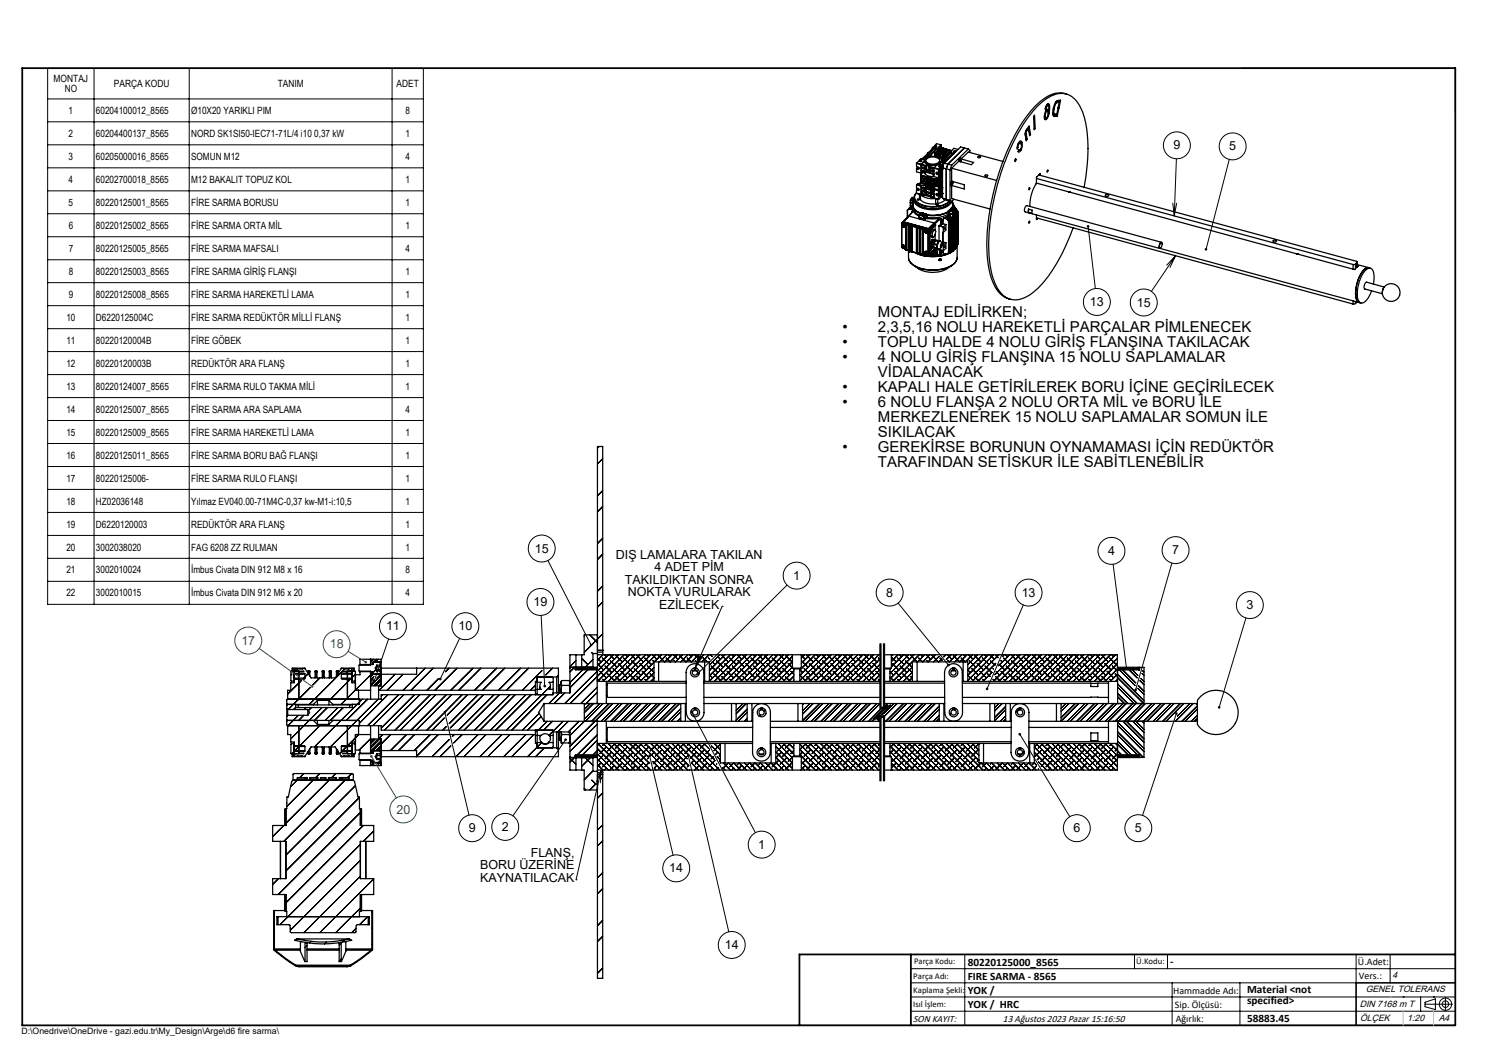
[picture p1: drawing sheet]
<svg xmlns="http://www.w3.org/2000/svg" width="420mm" height="297mm" viewBox="0 0 420 297" stroke-linecap="round" stroke-linejoin="round" font-family="sans-serif">
<defs><g id="words">
<g font-size="4.2">
<text x="247.6" y="89.5">MONTAJ EDİLİRKEN;</text>
<text x="237.6" y="93.7">•</text>
<text x="247.6" y="93.7">2,3,5,16 NOLU HAREKETLİ PARÇALAR PİMLENECEK</text>
<text x="237.6" y="98">•</text>
<text x="247.6" y="98">TOPLU HALDE 4 NOLU GİRİŞ FLANŞINA TAKILACAK</text>
<text x="237.6" y="102.2">•</text>
<text x="247.6" y="102.2">4 NOLU GİRİŞ FLANŞINA 15 NOLU SAPLAMALAR</text>
<text x="247.6" y="106.4">VİDALANACAK</text>
<text x="237.6" y="110.7">•</text>
<text x="247.6" y="110.7">KAPALI HALE GETİRİLEREK BORU İÇİNE GEÇİRİLECEK</text>
<text x="237.6" y="114.9">•</text>
<text x="247.6" y="114.9">6 NOLU FLANŞA 2 NOLU ORTA MİL ve BORU İLE</text>
<text x="247.6" y="119.1">MERKEZLENEREK 15 NOLU SAPLAMALAR SOMUN İLE</text>
<text x="247.6" y="123.4">SIKILACAK</text>
<text x="237.6" y="127.6">•</text>
<text x="247.6" y="127.6">GEREKİRSE BORUNUN OYNAMAMASI İÇİN REDÜKTÖR</text>
<text x="247.6" y="131.8">TARAFINDAN SETİSKUR İLE SABİTLENEBİLİR</text>
</g>
<g font-size="3.5">
<text x="331" y="42.1">9</text>
<text x="346.7" y="42.4">5</text>
<text x="307.5" y="86.3">13</text>
<text x="320.7" y="86.5">15</text>
<text x="150.9" y="155.9">15</text>
<text x="173.7" y="157.6">DIŞ LAMALARA TAKILAN</text>
<text x="184.6" y="161.2">4 ADET PİM</text>
<text x="312.5" y="156.5">4</text>
<text x="330.6" y="156.3">7</text>
<text x="176.3" y="164.7">TAKILDIKTAN SONRA</text>
<text x="223.7" y="163.5">1</text>
<text x="150.5" y="170.9">19</text>
<text x="177.1" y="168.2">NOKTA VURULARAK</text>
<text x="185.9" y="171.8">EZİLECEK</text>
<text x="250" y="168.3">8</text>
<text x="288.2" y="168.3">13</text>
<text x="351.6" y="171.8">3</text>
<text x="108.9" y="177.8">11</text>
<text x="129.3" y="177.8">10</text>
<text x="132.2" y="234.7">9</text>
<text x="141.5" y="234.4">2</text>
<text x="213.9" y="239.4">1</text>
<text x="302.8" y="234.7">6</text>
<text x="320.1" y="234.7">5</text>
<text x="135.4" y="245.1">BORU ÜZERİNE</text>
<text x="149.7" y="241.6">FLANŞ,</text>
<text x="135.4" y="248.6">KAYNATILACAK</text>
<text x="188.8" y="246.1">14</text>
<text x="204.5" y="267.7">14</text>
</g>
<g font-size="3.5" fill="#008040">
<text x="68.1" y="181.8">17</text>
<text x="93" y="182.9">18</text>
<text x="111.8" y="229.5">20</text>
</g>
<g font-size="3.2">
<text x="272.9" y="272.3">80220125000_8565</text>
<text x="330" y="272.2">-</text>
<text x="272.9" y="280.3">YOK /</text>
<text x="272.9" y="276.3">FIRE SARMA - 8565</text>
<text x="351.8" y="280">Material &lt;not</text>
<text x="272.9" y="284.4">YOK / HRC</text>
<text x="351.8" y="283.2">specified&gt;</text>
<text x="351.8" y="288.3">58883.45</text>
</g>
<g font-size="2.8">
<text x="15.1" y="23.2">MONTAJ</text>
<text x="18.3" y="26">NO</text>
<text x="32.1" y="24.6">PARÇA KODU</text>
<text x="78.3" y="24.6">TANIM</text>
<text x="111.9" y="24.6">ADET</text>
<text x="19.4" y="32.2">1</text>
<text x="27" y="32.2">60204100012_8565</text>
<text x="53.9" y="32.2">Ø10X20 YARIKLI PIM</text>
<text x="114.4" y="32.2">8</text>
<text x="19.4" y="38.6">2</text>
<text x="27.1" y="38.6">60204400137_8565</text>
<text x="53.9" y="38.6">NORD SK1SI50-IEC71-71L/4 i10 0,37 kW</text>
<text x="114.4" y="38.6">1</text>
<text x="19.4" y="45.1">3</text>
<text x="27.1" y="45.1">60205000016_8565</text>
<text x="53.9" y="45.1">SOMUN M12</text>
<text x="114.4" y="45.1">4</text>
<text x="19.4" y="51.6">4</text>
<text x="27.1" y="51.6">60202700018_8565</text>
<text x="53.9" y="51.6">M12 BAKALIT TOPUZ KOL</text>
<text x="114.4" y="51.6">1</text>
<text x="19.4" y="58.1">5</text>
<text x="27.1" y="58.1">80220125001_8565</text>
<text x="53.9" y="58.1">FİRE SARMA BORUSU</text>
<text x="114.4" y="58.1">1</text>
<text x="19.4" y="64.6">6</text>
<text x="27.1" y="64.6">80220125002_8565</text>
<text x="53.9" y="64.6">FİRE SARMA ORTA MİL</text>
<text x="114.4" y="64.6">1</text>
<text x="19.4" y="71">7</text>
<text x="27.1" y="71">80220125005_8565</text>
<text x="53.9" y="71">FİRE SARMA MAFSALI</text>
<text x="114.4" y="71">4</text>
<text x="19.4" y="77.5">8</text>
<text x="27.1" y="77.5">80220125003_8565</text>
<text x="53.9" y="77.5">FİRE SARMA GİRİŞ FLANŞI</text>
<text x="114.4" y="77.5">1</text>
<text x="19.4" y="84">9</text>
<text x="27.1" y="84">80220125008_8565</text>
<text x="53.9" y="84">FİRE SARMA HAREKETLİ LAMA</text>
<text x="114.4" y="84">1</text>
<text x="18.7" y="90.5">10</text>
<text x="27.1" y="90.5">D6220125004C</text>
<text x="53.9" y="90.5">FİRE SARMA REDÜKTÖR MİLLİ FLANŞ</text>
<text x="114.4" y="90.5">1</text>
<text x="18.7" y="97">11</text>
<text x="27.1" y="97">80220120004B</text>
<text x="53.9" y="97">FİRE GÖBEK</text>
<text x="114.4" y="97">1</text>
<text x="18.7" y="103.4">12</text>
<text x="27.1" y="103.4">80220120003B</text>
<text x="53.9" y="103.4">REDÜKTÖR ARA FLANŞ</text>
<text x="114.4" y="103.4">1</text>
<text x="18.7" y="109.9">13</text>
<text x="27.1" y="109.9">80220124007_8565</text>
<text x="53.9" y="109.9">FİRE SARMA RULO TAKMA MİLİ</text>
<text x="114.4" y="109.9">1</text>
<text x="18.7" y="116.4">14</text>
<text x="27.1" y="116.4">80220125007_8565</text>
<text x="53.9" y="116.4">FİRE SARMA ARA SAPLAMA</text>
<text x="114.4" y="116.4">4</text>
<text x="18.7" y="122.9">15</text>
<text x="27.1" y="122.9">80220125009_8565</text>
<text x="53.9" y="122.9">FİRE SARMA HAREKETLİ LAMA</text>
<text x="114.4" y="122.9">1</text>
<text x="18.7" y="129.4">16</text>
<text x="27.1" y="129.4">80220125011_8565</text>
<text x="53.9" y="129.4">FİRE SARMA BORU BAĞ FLANŞI</text>
<text x="114.4" y="129.4">1</text>
<text x="18.7" y="135.8">17</text>
<text x="27.1" y="135.8">80220125006-</text>
<text x="53.9" y="135.8">FİRE SARMA RULO FLANŞI</text>
<text x="114.4" y="135.8">1</text>
<text x="18.7" y="142.3">18</text>
<text x="27.1" y="142.3">HZ02036148</text>
<text x="53.9" y="142.3">Yılmaz EV040.00-71M4C-0,37 kw-M1-i:10,5</text>
<text x="114.4" y="142.3">1</text>
<text x="18.7" y="148.8">19</text>
<text x="27.1" y="148.8">D6220120003</text>
<text x="53.9" y="148.8">REDÜKTÖR ARA FLANŞ</text>
<text x="114.4" y="148.8">1</text>
<text x="18.7" y="155.3">20</text>
<text x="27.1" y="155.3">3002038020</text>
<text x="53.9" y="155.3">FAG 6208 ZZ RULMAN</text>
<text x="114.4" y="155.3">1</text>
<text x="18.7" y="161.8">21</text>
<text x="27.1" y="161.8">3002010024</text>
<text x="53.9" y="161.8">İmbus Civata DIN 912 M8 x 16</text>
<text x="114.4" y="161.8">8</text>
<text x="18.7" y="168.2">22</text>
<text x="27.1" y="168.2">3002010015</text>
<text x="53.9" y="168.2">İmbus Civata DIN 912 M6 x 20</text>
<text x="114.4" y="168.2">4</text>
<text x="383" y="272.2">Ü.Adet:</text>
<text x="330.9" y="280.3">Hammadde Adı:</text>
<text x="383.3" y="276">Vers.:</text>
<text x="331.4" y="284.3">Sip. Ölçüsü:</text>
<text x="257.6" y="288.3">SON KAYIT:</text>
<text x="282.9" y="288.3">13 Ağustos 2023 Pazar 15:16:50</text>
<text x="331.6" y="288.3">Ağırlık:</text>
</g>
<g font-size="2.6">
<text x="392.8" y="276">4</text>
<text x="385.2" y="279.9">GENEL TOLERANS</text>
<text x="383.5" y="284">DIN 7168 m T</text>
<text x="383.6" y="288.1">ÖLÇEK</text>
<text x="396.9" y="288.1">1:20</text>
<text x="405.8" y="288.1">A4</text>
</g>
<g font-size="2.5">
<text x="257.9" y="272">Parça Kodu:</text>
<text x="320.5" y="272">Ü.Kodu:</text>
<text x="257.6" y="280">Kaplama Şekli:</text>
<text x="257.6" y="276">Parça Adı:</text>
<text x="257.6" y="284.1">Isıl İşlem:</text>
<text x="6.1" y="291.6">D:\Onedrive\OneDrive - gazi.edu.tr\My_Design\Arge\d6 fire sarma\</text>
</g>
</g></defs>
<g fill="none" stroke="#000" stroke-width=".35">
<path d="M287.7 39.9v.1M289.2 37.8l.3 1.9 .2-.4M289.2 37.8l.3 .1M289.4 39.2l.3 .1M289.5 36.7l.2 .1M289.5 37.9l.2 1.4M289.6 36.4l.4 .1M289.7 36.8l-.2 1.1M289.7 36.8l.4-.2 .3 1.7 .3-.4M289.9 36.2v.3M290 36.2h.1M290.1 36.2a1.27 1.27 0 0 0-.9 1.6"/>
<path d="M290.1 36.2v-.3l.2-.3 .4 2.3M290.3 37.8l.4 .1M291.7 36.2l.3 .1M291.8 32.5l.2 3.8-.3 .3-.2-3.8zM294.6 32.7l.2-.1 .2 1.1-.4-.2zM294.6 33.2l.4 .1M294.6 32.3l.3 .1M294.7 33.7h.3M294.9 30.6l.2 .1M295 30.1l.2 .1M295 31.2l.3 .1M295.2 29.7l.3 .1"/>
<path d="M295.2 30.2l-.1 .5M295.2 29.6l.4 .1M295.2 31l.6 .1M295.3 31.3l.3 .1 .1 .5 .2-.2M295.3 31.3l-.4 1.1M295.5 29.8l-.3 .4M295.5 29.8a.67 .67 0 0 1 .3 1v.3M295.5 31v.3l-.4-.2M295.7 32.1l.2-.1-.4 1.3-.4 .4zM295.7 31.7h.2M295.8 31.1l-.2-.2a1.46 1.46 0 0 0-1 1.6l.3-.1M295.8 31.1l.2 .1"/>
<path d="M296 29.5v1.7M296 29.5l-.1-.1a.88 .88 0 0 0-1 1l-.1 .4 .3-.1M296 29.5l-.5-.1v.3M296 31.2l-.1 .5M297 32.1l.5 .1M297 31.9l.3 .1M297.1 32.1l-.1 .4M297.1 30.4l.3 .1M297.2 32.7l.3 .1M297.3 32l.3 .3-.1 .5M297.3 32v-1.2h-.2a1.7 1.7 0 0 0 .3 2h.1M297.7 32.6h.1"/>
<path d="M297.7 28.9l.3 .1M297.7 32.6l.5 .1M297.8 32.2l-.1 .4M297.8 28.7l.5 .2M298 29l-.6 1.5M298.3 28.9l-.3 .1M298.3 28.9l.1-.5a1.7 1.7 0 0 0-1.1 1.6l-.2 .5h.3M298.4 30.6h.3l-.5 2.1-.6 .1 .1-.6h.4zM298.4 28.7l.4 .1M298.5 30.3l.2 .1M298.6 28.3l-.1 .4M298.8 28.8l-.4 1.6h.3"/>
<path d="M298.8 28.8l-.4 .1 .1-.6h.7l-.5 2.1M300.7 26.5a7.1 7.1 0 0 0-7 1.9 40.5 40.5 0 0 0-10.7 16.8 62.2 62.2 0 0 0-4.2 29.8 11.9 11.9 0 0 0 4.6 8.8l1.6 .6M256 59.2l-.1 2.1M256 59.2v2.1M256 59.2h.1M256 59.1h.1M256.1 59.1l-.1 .1M256.3 58.9h.1M256.4 58.9l-.4 .3M256.5 58.8l-.1 .1M256.5 58.8l-.4 .3M256.6 58.9h-.2"/>
<path d="M256.6 58.9l.8 .3M256.6 58.8h-.1M256.6 58.6h.1M256.6 58.8v.1M256.6 58.8l.8 .2M256.7 58.5l-.1 .1M256.7 58.5v.1M256.7 58.6l-.4 .3M256.8 57.1v.1M256.8 58.4v.1M256.8 56.4v1.7M256.8 56.4l.1 .1"/>
<path d="M256.8 58.4l-.1 .1M256.8 57.2h.1M256.8 56.4h.1M256.8 58.5h.2M256.8 58.5l-.5 .4M256.8 57.2l.7 .3M256.8 58.5l-.1 .1M256.8 58.1l.3 .1M256.8 57.2v.9M256.9 56.4v.1M256.9 56.4h.1M256.9 56.5l-.1 .7"/>
<path d="M256.9 56.4l.8 .4M256.9 56.5l.8 .3M256.9 58.6h-.2M256.9 58.6l.5 .1M257 58.5l-.1 .1M257 58.5l.4 .1M257 58.2h.1M257.1 58.2h.1M257.1 55.9v.3M257.1 58.1l-.1 .2M257.1 56.2l-.3 .2M257.1 58.2l-.4 .3"/>
<path d="M257.1 56.2l.2 .2M257.1 55.9l.1 .1M257.1 56.2l.6 .2h-.4M257.2 55.8v.2M257.2 55.8l-.1 .1M257.2 58.2h-.1M257.2 58.2l-.4 .2M257.2 56l.4 .1M257.2 56l.1 .1M257.2 58.2l.2 .1M257.3 56.1v.3M257.3 59.6v.2"/>
<path d="M257.3 59.6h.2M257.4 58.1l-.2 .1M257.4 57.4v.7M257.4 58.1h.1M257.4 59.5h.1M257.4 59v.2M257.4 58.5a2.77 2.77 0 0 0 1.9 2.2M257.4 57.9v1.1M257.4 59.2v.3M257.4 59.5l.1 .1M257.4 59.5l-.1 .1M257.5 59.6h.1"/>
<path d="M257.5 59.6v.1M257.5 56.9h.1a2.35 2.35 0 0 0 1.7 3.2l.3 .1M257.5 55.7l.3 .1zM257.5 55.7l-.3 .1M257.5 56.9l.1 .1M257.5 56.9v.4M257.6 56.1h.2M257.6 56.1h-.3M257.6 57.3a2.41 2.41 0 0 0 2 2.9M257.6 59.6l.8 .9 .9 .5M257.6 59.6l-1.4 1.5M257.6 56.9h-.1"/>
<path d="M257.6 59.6l-1.3 1.4M257.8 56.2l-.3 1.4 .2 1 .7 .8 1.2 .7M257.8 56.1h.1M257.8 56.2a2.84 2.84 0 0 0 2.5 2.6 8.4 8.4 0 0 0 7.7-1.3l.4-.6M257.8 56.1h-.2M257.8 55.9v.2M257.8 55.7a2.92 2.92 0 0 0 2.9 2.9 7.6 7.6 0 0 0 7.4-1.5l.1-.3M258.5 46.1v.9l.5 .2a.28 .28 0 0 1 .3 .2 .28 .28 0 0 1-.3 .3M258.5 52.2v.8l.5 .2a.28 .28 0 0 1 .3 .2 .28 .28 0 0 1-.3 .3M258.5 47.6v.9l1.3 .3M258.5 53.6v.9M258.5 46.1l1.3 .4 .1-.2"/>
<path d="M258.5 47.6l.5 .1M258.5 47.6l.3-.3 .5 .1-.3 .3M258.5 53.6l.3-.3 .5 .1-.3 .3M258.5 52.2l1.4 .3M258.5 53.6l.5 .1M258.5 54.5l1.3 .4M258.5 54.5l1.4 .4M258.6 46l-.1 .1M258.6 46l1.3 .3M258.8 51.9l1.7 .4M258.8 51.9l-.3 .3M258.9 57.9h.1"/>
<path d="M258.9 57.9a8.5 8.5 0 0 0 8.4 0M259.4 54.8v1.2M259.4 56l.2 .2M259.4 45.2v.3M259.4 45.2l.5 .1M259.7 49.2v.1M259.7 50.6l.1 .3M259.7 49.8h.1M259.7 50.6l.3 .4M259.7 49.3h.1M259.7 50h.1M259.7 49.8v.1"/>
<path d="M259.7 49.9v.1M259.7 50.5v.1M259.7 50.6v.1M259.7 51.4h.1M259.7 51.2v.1M259.7 51.3v.1M259.7 49.3l.1 .2M259.7 49.1v.2M259.7 49.8v.2M259.7 50.5v.2M259.7 51.2v.2M259.7 50l.1 .2"/>
<path d="M259.7 51.4l.1 .2M259.7 49.2l.1 .2M259.7 49.9l.1 .2M259.7 51.3l.1 .2M259.7 49.1v.1M259.7 49.7v.1M259.7 50.4v.1M259.7 51.1v.1M259.7 49.1h.1M259.7 49.7h.1M259.7 51.1h.1M259.7 49.7l.2-.1-.1 .1"/>
<path d="M259.7 51.1l.2-.1-.1 .1M259.7 49.1l.2 .3M259.7 49.8l.2 .3M259.7 50.5l.2 .3M259.7 51.2l.2 .2M259.8 49.7l-.1 .1M259.8 51.1l-.1 .1M259.8 60h-.1M259.8 60l.3 .1M259.8 51.5l-1 .4M259.8 49.5l.2 .1M259.8 50.2l.2 .1"/>
<path d="M259.8 50.9l.2 .1M259.8 51.6l.2 .1M259.8 49.4l.2 .1M259.8 50.1l.2 .1M259.8 50.8l.2 .1M259.9 50.8h.1M259.8 51.5l.2 .1M259.8 49.5h.1M259.8 50.2h.1M259.8 51.6h.1M259.8 49.4v.1M259.8 50.1v.1"/>
<path d="M259.8 50.8v.1M259.8 51.5v.1M259.8 54.9h.1M259.9 45.3l.1 .2-.9-.1-.5 .6M259.9 49.4l.1 .1M259.9 50.1h.1M259.9 51.4l.1 .1M259.9 49.4h-.1M259.9 50.1h-.1M259.9 51.4l-.1 .1M259.9 45.3v.3M259.9 46.4l-.1 2.4"/>
<path d="M259.9 52.5v2.4M259.9 48.8h-.1M259.9 54.9h.1M259.9 50.3l-.2 .1M260 50.3h.1M260 51h.1M260 51.7h.1M260 49.6l3.5 1M260 50.3l3.5 1M260 51l3.5 1M260 51.7l3.5 .9M260 49.5v.1"/>
<path d="M260 50.2v.1M260 50.9v.1M260 51.6v.1M260 49.5l3.5 1M260 50.2l3.5 .9M260 50.9l3.5 1M260 51.6l3.5 .9M260 47.2v.2l1.3 .4M260 49.5h.1M260 50.1v.1M260 50.8v.1M260 51.5v.1"/>
<path d="M260 48.1l3.4 .9-.3-.6M260 46.4v.1l1.3 .4M260 46.4h-.1M260 46.4l1.3 .3M260 48.1l3.4 1.1M260 52.9v.2l.9 .3M260 53.8v.2l3.4 .9M260 54.7v.2M260 47.2l1.3 .4M260 49.5l3.5 .9M260 50.1l3.5 1M260 50.8l3.5 1"/>
<path d="M260 51.5l3.5 1M260 53.8l3.4 .8M260 54.7l3.4 .8M260 54.9l3.4 .9M260 52.9l.9 .3M260.1 48.8l-.4 .3M260.1 44.9l1.1-.7-1 .8M260.2 54.9h.1M260.2 54.9l.3 .2h.5M260.2 53.8l.8 .1M260.2 54.6l.8 .2M260.2 53.7l.8 .1"/>
<path d="M260.2 53.7v.1M260.2 54v.6M260.2 53.8h-.2M260.2 54.6l-.2 .1M260.5 52.3l-.6 .2M260.8 45.5l.2 .5 .5 .3M260.8 48.7l.3 .5 .8 .4 1.5 .2M260.8 45.3v.2M260.8 45.5l-.9 .9M260.8 45.4l-.9 .9M260.8 45.1l-1-.3-.4 .4M260.8 53.6l.4 .2"/>
<path d="M260.8 53.4v.2M260.8 53.6l-.6 .1M260.9 53.2v.2M261 53.8v.1M261 54.3v.5M261 55.1h.1M261.1 52l.1 .1M261.2 49.9l.9 .5 1 .1M261.2 51.3l.9 .4 1 .2M261.2 50.7l1.9 .4M261.2 44.1v.3M261.2 53.9l2.2 .6"/>
<path d="M261.2 53.2l.5 .2M261.2 54.7l1.5 .4M261.2 53.8v.1M261.2 54.3v.4M261.2 53.9h-.2M261.2 54.7l-.2 .1M261.2 53.2l-.3 .2M261.2 53.8h-.2M261.2 47.9l.8 .4 1.1 .1M261.2 47l.1 .1M261.2 46.8v.2M261.2 47.7v.2"/>
<path d="M261.2 48.6l-1.3 .2M261.2 52.1v.5M261.2 47.9l-1.2 .2M261.2 47l-1.2 .2M261.2 52.1l-.7 .2M261.2 52.8l-1.2 .1M261.2 44.2l.3 .2a.91 .91 0 0 0-.7 1 .91 .91 0 0 0 .8 .8l-.3 .4 .7 .2M261.2 44.2a.33 .33 0 0 1 .1-.4 .33 .33 0 0 1 .5 0l2.4 .4 1.9 .8a.24 .24 0 0 1 .2 .3 .24 .24 0 0 1-.3 .2h-.1M261.2 52.5a.64 .64 0 0 1 1 0 .64 .64 0 0 1-.3 1 .84 .84 0 0 1-.7-1zM261.2 44.4l.1 .1M261.2 44.2v.2M261.2 52.9l-.3 .3"/>
<path d="M261.3 53.1l-.1 .1M261.3 46.7h.1M261.3 46.5v1.3M261.3 47.8l.7 .2M261.4 44.8a2.87 2.87 0 0 1 3.6 .3 1.63 1.63 0 0 1-2.2 1.2l-1.4-.5a.64 .64 0 0 1 0-1zM261.4 44l.5 .1-.4 .1zM261.5 52.8l.1 .3M261.5 52.8l.1-.1h.3l.1 .3-.1 .2-.3-.1M261.6 52.1l-.3 .2 .1-.1M261.7 46.4l.4 .2h-.5zM261.7 43.2l-.1 .2M261.7 52.7l-.2 .1"/>
<path d="M261.7 43.1v.1M261.8 43l-.1 .2M261.8 43h.2zM261.8 52.9l-.2 .2M261.9 53.5l.6 .1M262 46.8v1.2M262.1 47.9l-.1 .1M262.1 46.9v.2l1.3 .3M262.1 47.8v.1M262.1 46.9l1.3 .4M262.1 47.9l1.3 .4M262.3 46.7l-.3 .1"/>
<path d="M262.3 46.8l-.2 .1M262.3 47.7l-.2 .1M262.3 46.7v.1M262.3 47.1v.6M262.3 53.4h.4M262.3 52.3l.3 .6-.2 .3M262.4 52.3v.1a.58 .58 0 0 1-.1 1M262.5 47.5h.6M262.5 46.5v.1M262.5 47.2v.3M262.5 53.6v.2l.9 .3M262.5 46.5l-.2 .2"/>
<path d="M262.5 46.6l-.2 .2M262.5 47.5l-.2 .2M262.6 52.4l.1 .5-.4 .5M262.7 54.7v.6l.7 .2M262.7 55.6l.7 .2M262.7 55.6h.1M263 41.7v.1M263 41.7l1.3 .3M263.1 53.3l-.6 .3M263.1 47.4v.1M263.1 48.2v.2M263.1 49.1l.3 .6"/>
<path d="M263.1 52.6v.7M263.1 47.5l.3 .7-1.3-.4M263.1 52.6l.2 .5M263.1 53.3l.3 .6-.9-.3M263.2 54.2h-.5a.47 .47 0 0 0 .7 .4M263.2 54.2l.2 .3M263.2 54v.2M263.2 52.6h-.1M263.3 53.1l1.7 .5M263.3 53.1l.1 .4M263.3 41.8l-1.8 2M263.3 41.8l-.2-.1-1.9 2.1-1.3 1.1"/>
<path d="M263.3 41.8h.1M263.3 41.8l.7 .2M263.4 54.5v.1M263.4 54.9v.6M263.4 47.4l1.3 .4M263.4 49.8l1.3 .4M263.4 47.3v2.5M263.4 53.5v2.3M263.4 47.3h.1M263.4 53.5l1.3 .3M263.4 55.8l1.3 .4M263.4 55.8l1.4 .4"/>
<path d="M263.5 50.6h.2M263.5 51.3h.2M263.5 52h.2M263.5 52.6h.2M263.5 50.5h.2M263.5 51.1h.2M263.5 51.9h.2M263.5 52.5h.2M263.5 50.5v.1M263.5 51.3h.1M263.5 51.9v.1M263.5 50.5h.1"/>
<path d="M263.5 51.1v.2M263.5 51.9h.1M263.5 52.5v.1M263.5 50.4h.2M263.5 50.4v.1M263.5 51.1h.1M263.5 51.8h.2M263.5 51.8v.1M263.5 52.5h.1M263.5 47.3l1.3 .4M263.5 47.3l-.1 .1M263.6 41.1l.5 .1"/>
<path d="M263.6 41.1v.3M263.7 50.4v.1M263.7 51.1h.1M263.7 51.8v.1M263.7 52.5h.1M263.7 52.6h.1M263.7 43.8v.1M263.7 50.5v.1M263.7 51.3h.1M263.7 51.9v.1M263.7 50.5h.1M263.7 51.1v.2"/>
<path d="M263.7 51.9h.1M263.7 52.5v.1M263.8 43.2l-.1 .6M263.8 43.2l.1 .1M263.8 43.1v.1M263.8 43.1h.2M263.9 43.3h.1M263.9 56l-2.2-.1-1.2-.4-.9-.6v1.4l.6 .5 1.8 .7h1.9M263.9 43.3l-.2 .5M263.9 56v1.5M263.9 43.3l-.2 .6M264 43.1l-.1 .2"/>
<path d="M264 43.1h.1M264.1 41.2l.1 .2-.9-.1-.3 .4M264.1 58.3l.2-.1 .4 .1M264.1 41.2v.3M264.2 50.5h.1M264.2 51.1l.1 .1M264.2 51.9h.1M264.2 52.5l.1 .1M264.2 43.9l-.4 .2M264.2 50.4l-.5 .1M264.2 50.5h-.5M264.2 50.4v.1"/>
<path d="M264.2 51.1h.1M264.2 51.7v.2M264.2 52.5h.1M264.2 51.1h-.5M264.2 51.1l-.5 .2M264.2 51.7l-.5 .2M264.2 51.9h-.5M264.2 52.5h-.5M264.2 52.5l-.5 .1M264.3 48.6a.27 .27 0 0 0-.3 .3 .27 .27 0 0 0 .3 .2M264.3 48.6l.2 .3M264.3 50.3l-.1 .1"/>
<path d="M264.3 51l-.1 .1M264.3 51.7h-.1M264.3 54.6a.28 .28 0 0 0-.4 .3 .28 .28 0 0 0 .4 .3M264.3 52.4l-.1 .1M264.3 54.6l.2 .3M264.3 50.5l-.6 .1M264.3 51.2l-.6 .1M264.3 51.9l-.6 .1M264.3 52.6h-.6M264.3 48.6l.4 .1M264.3 49.1l.4 .2M264.3 50.3l-.6 .1"/>
<path d="M264.3 51l-.6 .1M264.3 51.7l-.6 .1M264.3 54.6l.4 .1M264.3 55.2l.4 .1M264.3 52.4l-.6 .1M264.3 42l-2 2M264.3 42h-.3l-2 1.9M264.3 42h.1M264.3 46.5l-1.8 .1M264.3 43.8l-.1 .1M264.4 43.8l-.2 .1M264.5 43.4h.1"/>
<path d="M264.5 43.4l-.3 .8M264.5 54.7h-.2M264.5 57.4l-.6 .1M264.5 50.1l-.2 .2M264.5 43.4l.1 .1M264.5 56.2v1.2M264.5 51.6l.5 .1M264.5 48.9l-.2 .2M264.5 48.9l.5 .1M264.5 50.2l.5 .1M264.5 50.9l.5 .1M264.5 54.9l-.2 .3"/>
<path d="M264.5 54.9l.5 .1M264.6 43.3l-.1 .1M264.6 43.5h.1M264.6 43.3h.1M264.6 43.5l-.3 .7M264.7 50.1l-.4 .4M264.7 43.5l-.3 .8M264.7 43.3l-.1 .2M264.7 43.3l.1 .1M264.7 52.8h.1M264.7 47.8v.9M264.7 49.3v.9"/>
<path d="M264.7 52.8v.1M264.7 53.8v.9M264.7 55.3v.9M264.7 56.2h.1M264.8 53h.1M264.8 43.4l-.1 .1M264.8 47.7l-.1 .1M264.8 53l.3 .1M264.8 52.8l.6 .2M264.8 52.8v.2M264.9 52.6l.1 .1M264.9 52.6l-.2 .2"/>
<path d="M264.9 52.6v.1M264.9 46.2l.3-.2zM264.9 44.5h.1M264.9 52.7l-.1 .1M264.9 44.4v.1M264.9 52.7h.1M264.9 52.7l.5 .1M264.9 44.5l.2 .1M264.9 44.4h.1M265 52.7h.1M265 44.4l.1 .1M265 49v.9l-.3 .3"/>
<path d="M265 50.3l-.7 .9M265 51l-.7 .9M265 51.7l-.7 .9M265 53.6v.8l-.3 .3M265 55v.5l.3-.3M265 49l-.3 .3M265 50.3l-.7 .7M265 51l-.7 .7M265 53.6l-.3 .2M265 51.7l-.7 .7M265 55l-.3 .3M265 55.1l.3 .1"/>
<path d="M265.1 53.1l-.3 .1M265.1 54.4l-.2 .1M265.1 43.9l-.7 .4M265.1 44.5v.1M265.1 53.1v1.3M265.1 54.4l.3 .1M265.2 46.7l-.5 .2 .6 .2M265.2 48.4v.4l.3 .1M265.2 51.9l.1 .4M265.2 54.8l-.5 .1M265.2 43.6h.1M265.2 43.6l-.3 .8"/>
<path d="M265.2 46.7v.4M265.2 54.8v.3M265.2 46.7l.4 .1M265.2 54.8l.4 .1M265.2 43.6l.1 .1M265.3 52.3l.2 .1M265.3 43.5l-.1 .1M265.3 49.3v1.8M265.3 51.1l-.4 .5M265.3 43.5h.1M265.3 41.7h.2M265.3 51.1h.2"/>
<path d="M265.3 41.7l-1.5 1.4M265.3 48.9l-.3 .1M265.3 43.7h.1M265.3 47.1l.1 1.3M265.3 55.2v.5l-.5 .5M265.3 47.7l-.6 1M265.3 47.1l-.5 .6M265.3 47.3h.3M265.3 48.9l.2 .1M265.3 55.3l.3 .1M265.3 43.7l-.3 .7M265.4 48.4h.1"/>
<path d="M265.4 41.6l-.1 .1M265.4 48.4v.1M265.4 48.4h-.4l.4 .1M265.4 53v1.5M265.4 48.8l-.1 .1M265.4 43.7l-.3 .8M265.4 51.6h.1M265.4 52.8v.2M265.4 52.8l.1 .1M265.4 43.5l-.1 .2M265.4 43.5h.1M265.4 52.8h.1"/>
<path d="M265.4 45.5a2.77 2.77 0 0 1-2.9 1M265.4 45.7l-.2 .3M265.4 52.3l-.3 .5M265.4 41.7l.1 .1M265.4 45.5v.2M265.4 45.7h.5M265.4 41.7l-1.4 1.4M265.5 48.5h-.1M265.5 43.5l-.1 .2M265.5 40.8v.5M265.5 51.2l-.9 1.4 .4 1M265.5 51.4l-.8 1.4"/>
<path d="M265.5 41.8l-1.5 1.3M265.5 40.8l-1.2 1.2M265.5 40.8l-1.3-.3-.6 .6M265.5 48.5h.1M265.5 54.5h-.1M265.5 54.4v.1M265.5 52.9l-.1 .1M265.5 53.8h.4M265.5 41.7h.1M265.5 52.2l.4 .3M265.5 48.4v.1M265.5 52.9h.1"/>
<path d="M265.5 41.7h-.1M265.5 47.3v1.1M265.5 52.9v1.6M265.5 47.8l.2 .1M265.5 52.2l.4 .1M265.5 49v.3l-.5 .1M265.5 41.7v.1M265.5 41.7l.3 .2M265.5 49l-.5 .1M265.6 52.9h.1M265.6 52.9v.2M265.6 52.9l.1 .1"/>
<path d="M265.6 45.7l-.6 .6M265.6 45.7l-.4 .3M265.6 45.7h.1M265.6 41.7l-.2-.7-1.1 1M265.6 45.2h.5l-.2 .2zM265.6 44.7h.1M265.6 48.2v.7M265.6 48.9v.3M265.6 48.9l.3 .1M265.6 46.8v.5M265.6 54.9v.5M265.6 44.7l.2 .1"/>
<path d="M265.6 48.2l.3 .1M265.6 53.4l-.1 .1M265.6 44.6v.1M265.6 49.2l-.1 3M265.6 53.1v.3M265.6 53.4l.1 .1M265.6 44.6l.1 .1M265.6 53.1h.1M265.6 49.2h.3M265.7 53l-.1 .1M265.7 53h.1M265.7 52.9l.1 .1"/>
<path d="M265.7 42.2l-.1-.2-1.9 1.9M265.7 53.5h.2M265.7 47.6h.2M265.7 47.6h.1M265.7 47.6h-.2h.2M265.7 47.2v.4M265.7 53.1v.4M265.7 52.5l-.3 .3M265.7 44.7h.1M265.8 53h.1M265.8 52.7h.1M265.8 41.9h.1"/>
<path d="M265.8 44.1l-.7 .5M265.8 53l-.1 .1M265.8 52.7l-.1 .3M265.8 44.7v.1M265.9 47.6h-.2M265.9 47.6h.1M265.9 54.4h-.4M265.9 54.6h.1M265.9 47.6l-.3 .6M265.9 55.4l-.6 .3M265.9 47.1v8.8M265.9 55.9l1 .3"/>
<path d="M265.9 55.9l.4 .4 2.1 .6M265.9 54.7l-.3 .2M265.9 55.2l-.3 .2M265.9 43.8h.1M265.9 43.8l-.3 .9M265.9 45.5h-.5M265.9 45.5v.2M265.9 46.5l-1.1-.3-1.3 1.1M265.9 47h.1M265.9 46.5v.6l-.3 .2M265.9 46.5l-.3 .3M266 43.7l-.1 .1"/>
<path d="M266 43.6l-.1 .2M266 43.6v.1M266 41.9l-1.4 1.4M266 43.8l-.3 .9M266 43.6l.1 .1M266 41.9h.1M266.1 46.7l-.1 .2M266.1 43.9h.1M266.1 43.9l-.3 .8M266.1 41.8l-.1 .1M266.1 43.7l-.1 .1M266.1 43.7h.1"/>
<path d="M266.1 41.8l.1 .1M266.1 41.9h.1M266.1 41.9l-1.4 1.4M266.2 43.7l-.1 .2M266.2 41.9h.1M266.2 41.9l-1.4 1.5M266.2 41.9h-.1M266.2 41.9l.3 .2M266.2 41.9l.3 .3M266.3 46l-.4 1.3 1 .3M266.3 46l1.1 .3M266.3 45.2v.3l-.4 .2"/>
<path d="M266.5 42.1v.1M266.5 44.3l-.7 .5M266.6 56.4l-1.1 .7-1 .3M266.6 44h.1M266.6 44l-.1 .5M266.6 44l.2 .1M266.6 44l-.1 .4M266.7 43.8l-.1 .2M266.7 43.8h.1M266.7 42.1h.1M266.7 42.1l-1.4 1.4M266.7 43.8l.2 .1"/>
<path d="M266.8 44.1l-.1 .1M266.8 42l-.1 .1M266.8 42h.1M266.8 42.1l.1 .1M266.8 42.1l-1.4 1.4M266.9 43.9l-.1 .2M266.9 42.2l-1.4 1.3M266.9 42h.1M266.9 42l-.1 .1M266.9 42v.1M266.9 56.2l.5 .4M266.9 47.6v8.6"/>
<path d="M266.9 47.6l1.1 .3M266.9 56.2l1.1 .3M266.9 42.1v.1M266.9 42.1h.1M266.9 42.1l.3 .2M267.2 42.3h.1M267.4 46.3l-.5 1.3M267.4 46.3l1 .3M267.4 42.3h.1M267.4 42.3l-1.4 1.4M267.4 42.3l-1.4 1.3M267.5 42.2l-.1 .1"/>
<path d="M267.5 59.5v.1M267.5 59.6l-1.7 .8-1.3 .2h-3.1M267.5 59.6l.1 .1M267.5 59.6h.1M267.5 42.3h.1M267.5 59.4v.1M267.5 59.8v.6M267.5 59.4h.1M267.5 42.2l.1 .1M267.5 42.3l-1.4 1.4M267.6 42.3h.1M267.6 59.7a9.3 9.3 0 0 1-6.2 1"/>
<path d="M267.6 59.5v.1M267.6 59.5h-.1M267.6 42.3l-1.4 1.4M267.6 59.7h.1M267.6 59.5l1.1 .2M267.6 59.6h.1M267.6 59.4v.1M267.6 59.6l.3 .2M267.6 59.6v.1M267.6 42.3h-.1M267.6 59.4l1.1 .3M267.7 59.7l-1.8 .8-1.3 .2h-3.3"/>
<path d="M267.7 59.7h.1M267.7 59.7l-.2 .1M267.7 59.7l.2 .1M267.7 42.3h.1M267.7 42.3l.2 .2M267.8 56.7a7.6 7.6 0 0 1-9.5-.2 1.65 1.65 0 0 1 .2-2.1 1.83 1.83 0 0 0-.6 1.8 1.83 1.83 0 0 0 1.4 1.3 8.2 8.2 0 0 0 8.7-.8M267.9 59.8h-.4M267.9 59.8v.5M267.9 42.5h.1M267.9 43l.3 .1M267.9 43l-2 2M267.9 43l1.2 .3"/>
<path d="M267.9 43h.1M268 47.9v8.6M268 56.5l.4 .4M268.1 42.5h.1M268.1 42.5l-1.4 1.3M268.1 42.5h.2M268.2 43.1l-2 1.9M268.2 43.1l.6 .2M268.2 42.4l-.1 .1M268.2 59l.3 .4M268.2 51.7h.3M268.2 59l.2 .1"/>
<path d="M268.3 42.4l-.2 .1M268.3 42.4l.1 .1M268.3 59.2l.3 .2 .5-.2M268.3 42.5l-1.4 1.4M268.3 58.8l.1 .3M268.3 58.8l-.1 .2M268.4 59.1h.3M268.4 59.1l.1 .1M268.4 51.4h.1l-.2 .6zM268.4 42.5h-.1M268.4 58.6l-.9 .8M268.4 58.6h.1"/>
<path d="M268.4 51.2a.57 .57 0 0 1 .2 .6 .57 .57 0 0 1-.5 .4M268.4 42.5h.1M268.4 58.6l-.8 .8M268.4 51.1l-.3 .8 .1 .5 .4-.3 .2-.7-.1-.2v.7l-.3 .4M268.4 58.6l.3 .1M268.4 47.4v3.7M268.4 52.3v3.7l10.9 2.9M268.4 46.6l-.4 1.3M268.4 47.4l12.7 3.5M268.4 51.1l3.6 1v1.2l-3.6-1M268.5 59.2v.2M268.5 56.8l.2 1.2-.2 .7 .2-.6-.1-.8"/>
<path d="M268.6 51.1v.7l-.4 .5M268.6 57a1.73 1.73 0 0 1 0 1.7M268.6 57.1l.1 .2M268.7 59.7h.1M268.7 58.7l-.4 .1M268.7 58.7l.3 .1M268.7 59.7v.7M268.7 58.7h.2M268.7 59.1l.2 .1M268.7 59.1l-.2 .1M268.7 43.6l-2.8 2.9M268.7 59.6v.1"/>
<path d="M268.7 59.6l.1 .1M268.8 57.9l.1 .6M268.8 59.7v.7M268.8 57.7h.1M268.8 58.1l.1 .1M268.8 58.2h.1M268.9 58.5l-.1 .2M268.9 58.5v.2M268.9 58.4l.3 .1M268.9 58.7l.1 .1M268.9 58.2l.4 .2M268.9 57.7l.2 .6"/>
<path d="M268.9 57.7l-.1 .1M268.9 59.4h-.4M268.9 59.2v.2M269 42.6h.4v.4l-.5-.2zM269 58.8v.2M269 59l-.3 .1M269 59l-.1 .2M269 58.8l.1 .1M269.1 43.4l-.2-.1-1.5 1.1-1.8 2M269.1 58.9l.3 .1M269.1 58.9l-.2 .5M269.1 58.9l-.1 .1"/>
<path d="M269.1 56.2l-.7 .7M269.2 58.5l.4 .6M269.3 58.4l-.1 .1M269.3 58.4l.5 .7M269.3 59l.1 .1M269.3 59h.1M269.4 59v.1M269.4 59.1h.1M269.4 42.6l.3 .1M269.4 59.1l-.7 .5M269.4 59l.3 .1M269.4 59.8h.1"/>
<path d="M269.4 59.1l.1 .7M269.4 59.8v.9M269.4 59.1l-.6 .6M269.4 59.2h.2M269.5 59.8h.1M269.5 59.8l-.7 .6M269.5 59.7l.3 .4M269.5 59.5h.1M269.5 59.5l.4 .5M269.5 59.5v.1M269.6 59.2l.2 .1M269.7 59.1l.1 .1"/>
<path d="M269.7 59.1l-.1 .1M269.8 59.3l.4 .5M269.8 59.1h-.1M269.8 59.1v.1M269.8 59.2v.1M269.8 59.2l.4 .5M270.2 59.8h.1M270.2 59.8v9M270.2 59.7v.1M270.3 59.9v8.7M270.3 42.2l-1.2-.4-1.2 1.2M270.4 45.5l-2 1.9"/>
<path d="M270.5 45.1l.2 .3 .1-.2M270.5 45.1l.3-.2v.3M270.5 45.1l.3 .1M270.7 44.6l.2 .2-.2 .8M270.8 44.5l.2 .5-.2 .6M271.1 44.8v-.2a.29 .29 0 0 0-.4 0 .29 .29 0 0 0-.1 .3l-.2 .6M271.1 44.8l-.2 .8M271.1 44.8l2-1.9 9.8 2.6M271.1 44.8l3.5 1-.6 .7-3.6-1M272 41.7l-4.6 4.6M272 41.7l-1-.3-4.7 4.6M272 41.7l1.1 .3"/>
<path d="M273.1 42l-4.7 4.6M273.1 42l.5 .4v.6M275.8 44.2l.2-.1a.31 .31 0 0 1 .4 0 .31 .31 0 0 1 .1 .3l-.2 .1a.28 .28 0 0 1-.4 0 .28 .28 0 0 1-.1-.3zM277.8 49.5l.7-.1a.37 .37 0 0 1-.3 .4 .37 .37 0 0 1-.4-.3zM286.4 44.9l.2 .1M286.5 44.7l.1 .3-.2 .6-.2-.3zM286.9 41.6h.3M287.2 40.6h.1M287.3 40.6l.3-.3a1.1 1.1 0 0 1 .3 1.8l-.3 .3-.2-.1-.2 .5 .3 .1 .5-.6M287.3 40.6l-.1 1M287.5 42.4l-.2 .1M287.7 40l.1 .3-.4-.1"/>
<path d="M287.7 40l.6 .2M287.8 42.3h.2M288.3 40.2v1.1l-.3 1M288.3 40.2l-.4-.4a2.3 2.3 0 0 0-1 2.2l.3-.4M290.1 59l1.1 .3v1l-1.1-.3M290.1 59v1M290.3 52.9l.2 .3-.3 .3zM292.3 51.6l89.8 24.4 1-.9M292.3 50.3l89.4 24.3M293 49.4l89.6 24.3 .2 .3M293.3 49.1h.1M293.4 49.1l-1 .8-.1 1.8a12 12 0 0 0-1.8 6.5"/>
<path d="M293.4 49.1v.4M295.5 47.9l.1 .4-.2 .3zM301.4 54.1l.4 .1M301.5 54.1h.1M301.6 54.1h.1M301.7 54.1v.1M301.7 54.2h.1M305.8 52.8a44.3 44.3 0 0 0-.3-20.7 7.5 7.5 0 0 0-5.4-5.7 9.2 9.2 0 0 0-7.3 3.4 53.2 53.2 0 0 0-11.5 22.3 53.4 53.4 0 0 0-1.5 25.2 9.5 9.5 0 0 0 4.8 7 7.7 7.7 0 0 0 7.6-2.5 44.8 44.8 0 0 0 10.5-17.5M311.7 55.1l.8-.2a.27 .27 0 0 1 .2 .4 .27 .27 0 0 1-.4 .1zM254.3 68.9l.1 .7M254.3 68.9h.1M254.3 63.8l.1 .1"/>
<path d="M254.3 63.8v5.1M254.4 63.8h-.1M254.4 68.9v.1M254.4 63.9v5M254.4 69l.4 .2M254.4 63.8v.1M254.4 63.7h.1M254.4 63.7v.1M254.4 69l.4 .1M254.4 63.8l.4 .2M254.4 69.7l.1 .1M254.4 62.9h.1"/>
<path d="M254.4 63.8h.1M254.4 62.9v.2M254.4 63.2l.1 .5M254.5 63.7h-.1M254.5 63.7h.1M254.5 62.9h.1M254.5 62.8v.1M254.5 62.8l-.1 .1M254.5 69.8h.1M254.5 63l.4-.1a.38 .38 0 0 1 .3 .3 .38 .38 0 0 1-.1 .4M254.5 69.4l.3-.1 .3 .2v.5M254.5 63.7l.5 .1"/>
<path d="M254.5 63.7l-.1 .1M254.5 63.7l.4 .1M254.5 63.3l.1 .1M254.6 70h.1M254.6 62.7v.1M254.6 62.6v.1M254.6 62.6h.1M254.6 62.8l-.1 .1M254.6 62.8h.1M254.6 63.3h-.1M254.6 63.4h.1M254.7 63.2h.1"/>
<path d="M254.6 63.3h.1M254.6 62.7h.1M254.6 69.7l-.1 .1M254.6 69.8h.1M254.6 69.7h.1M254.6 62.7l.8 .2M254.6 62.8l.8 .2M254.7 63.4v.1M254.7 69.8v.1M254.7 62.6h.1M254.7 62.6l-.2 .2M254.7 63.4h.1"/>
<path d="M254.7 63.3h.1M254.7 63.3l-.1 .1M254.7 69.8h.1M254.7 69.7h.1M254.7 69.7l-.1 .1M254.7 63.2l-.2 .1M254.7 69.7l-.2 .1M254.8 63.3l.1 .1M254.8 63.2l-.1 .1M254.8 63.2h-.1M254.8 63.3l-.1 .1M254.8 63.3h.1"/>
<path d="M254.8 62.5l-.1 .1M254.8 69.7l.1 .1M254.8 69.6l-.1 .1M254.8 69.7l-.1 .1M254.8 69.7h.1M254.8 62.5v.1M254.8 62.6l-.2 .1M254.8 62.6l7.1 1.9M254.8 62.5l7.1 2M254.8 63.3l-.1 .2M254.8 69.7l-.1 .2M254.8 69.1l.5 .8"/>
<path d="M254.8 64h.1M254.8 69.2l.5 .7M254.8 69.2h.1M254.8 69.1v.1M254.8 69.7v.1M254.8 63.3v.1M254.8 69.8h.1M254.9 63.4h-.1M254.9 69.8h-.1M254.9 63.8l-.1 .2M255 63.8h-.1M255.3 63.8h-.4"/>
<path d="M255.3 70.3l.1 .1M255.3 63.6l-.1 .3-.4 .1M255.3 69.9h.1M255.3 70.3h.1M255.3 63.2h.1M255.3 63.6h.1M255.3 63.7l-.3 .1M255.3 63.2v.4M255.3 69.9v.4M255.3 70.1h-.4l.4 .1M255.3 63.1v.1M255.3 63.6l-.1 .4h-.4"/>
<path d="M255.3 63.1h.1M255.4 70.4h.1M255.4 63.2h.1M255.4 63.1v.1M255.4 63h.1M255.4 63.1l.1 .1M255.4 63v.1M255.4 62.9l.1 .1M255.4 62.9v.1M255.5 70.5l.1 .1M255.5 63.2l.1 .2M255.5 63.2h.1"/>
<path d="M255.5 63l-.1 .1M255.5 63.2v7.3M255.5 63l-.2 .1M255.6 70.6h.1M255.6 63.2h.1M255.6 63.4h.1M255.6 63.4v7.2M255.6 63.3h.1M255.6 63.3v.1M255.7 63.3v.1M255.7 70.6h.1M255.7 70.5l-.1 .1"/>
<path d="M255.7 70.5h.1M255.7 70.5v.1M255.7 63.4v7.1M255.8 70.6l.5 .1zM255.8 63.3l-.1 .1M255.8 70.5v.1M255.8 63.3l.5 .2M255.8 63.3v7.2M255.8 63.2l-.1 .1M255.8 63.2v.1M255.8 63.2l.5 .2M256.2 61.1h.1"/>
<path d="M256.3 70.8h.1M256.3 63.6h.1M256.3 63.5h.1M256.3 70.9l.1 .3 .1-.2M256.3 70.9h.1M256.3 73a4.5 4.5 0 0 0 3.9 2.9 10 10 0 0 0 9.2-1.8l.5-1.1M256.3 63.5v.1M256.3 63.5v9.5M256.3 63.4v.1M256.3 70.9v.1M256.3 71h.1M256.3 63.6h.2"/>
<path d="M256.3 61h.1M256.3 61l-1.8 1.8M256.3 63.6v7.2M256.3 61l-.1 .1M256.4 70.8l-.1 .1M256.4 63.5h.1M256.4 63.5l-.1 .1M256.4 63.5l.1 .1M256.4 61l7.1 1.9M256.4 61l-1.6 1.5M256.4 70.8h.1M256.4 70.8l.1 .2"/>
<path d="M256.5 70.8h-.2M256.5 70.8h.1M256.5 70.8v.2M256.5 70.8h-.1M256.5 63.6v7.2M256.5 71l-.1 .2M256.5 70.8l.5 .1M256.5 63.5v.1M256.5 63.6h.1M256.5 63.5l.6 .2M256.5 63.6l.5 .1M256.6 70.8l-.1 .4"/>
<path d="M257 71h.1M257 63.7l.1 .1M257.1 63.8h.1M257.1 63.7h.1M257.1 63.7h-.1M257.1 63.7l-.1 7.3M257.1 71h.1M257.1 63.7v.1M257.1 63.8v7.2M257.2 63.8h.1M257.2 71h-.1M257.2 71h.1"/>
<path d="M257.2 63.8h-.1M257.2 63.8v7.2M257.3 71l1.2 .4M257.3 63.7l1.3 .4M257.3 63.7l-.1 .1M257.3 63.8l1.2 .3M257.3 63.7v.1M257.3 71l1.2 .3M257.3 71h.1M257.3 63.8v7.2M257.7 74.8l1.3 1a8.3 8.3 0 0 0 8.2 0l1.4-1M258 71.2a11.1 11.1 0 0 0 11.2-.7l.5-.7 .3-.9v3.7a3.8 3.8 0 0 1-3.5 3.1 10.6 10.6 0 0 1-9.6-1.6l-.6-1.1"/>
<path d="M258.2 71.3h.1M258.5 71.4h.1M258.5 64.1l.1 .1M258.5 71.3v.1M258.5 64.1v7.3M258.6 64.2h.1M258.6 64.1v.1M258.6 64.1h-.1M258.6 71.4h.1M258.6 64.2v7.2M258.7 64.2h.1M258.7 64.2h-.1"/>
<path d="M258.7 71.4h.1M258.7 71.4h-.1M258.7 64.2v7.2M258.8 71.4l.5 .1M258.8 64.2h.1M258.8 64.2h-.1M258.8 71.4l.5 .3-.4-.3M258.8 71.4h.1M258.8 64.2l.6 .1M258.8 64.2l.5 .1M258.8 64.2v7.2M259.3 64.3l.1 .1"/>
<path d="M259.3 71.5h.1M259.3 61.4l.1 .1M259.3 60.6l.1 .8M259.3 60.6l.1 1.2v-.3M259.4 60.7h.1M259.3 60.6h.1M259.3 64.3v7.5M259.4 64.3v.1M259.4 64.3h.1M259.4 71.6h.1M259.4 64.3h-.1M259.4 60.6h.1"/>
<path d="M259.4 64.4h.1M259.4 60.7l1.1 .3M259.4 61.4l1.1 .3M259.4 60.6v.1M259.4 64.4v7.4M259.4 61.5l1.1 .2M259.4 60.6l1.2 .3M259.5 64.4h.1M259.5 64.4h-.1M259.5 60.2h.1M259.5 60.2l.1 .1M259.5 60.2v.2"/>
<path d="M259.5 71.6h.1M259.5 71.6l.7 .2M259.5 64.4v7.2M259.6 71.6l.6 .2M259.6 64.4l.6 .1M259.6 64.4v7.2M259.6 64.3l-.1 .1M259.6 64.3v.1M259.6 64.3l.6 .1M259.7 60v.1M259.7 60h.1M259.7 60l.3 .1"/>
<path d="M259.7 60l-.4 .6M259.8 60.2v.5l.4 .1M259.8 60.4v.1M259.8 60.2v.1M259.8 60.3l.2 .2M259.8 60.4l.2 .1M259.8 60.3v.1M259.8 60.7h.7M260 60.1l-.2 .2M260 60.1h.3M260 60.1l-.2 .1M260 60.5h.4"/>
<path d="M260 60.5h.2M260.1 60.1h.2M260.1 60.1h-.1M260.2 71.8h.1M260.2 64.4v.1M260.2 64.6h.1M260.2 71.7h.1M260.2 71.7v.1M260.2 60.5v.3M260.2 64.5v7.3M260.2 71.8h.2M260.2 64.5l.1 .1"/>
<path d="M260.2 64.6h.2M260.2 64.5v.1M260.2 64.6v7.2M260.3 64.6h.1M260.3 64.6h-.1M260.3 60.1l.3 .2M260.4 71.8h.1M260.4 71.8h-.2M260.4 64.6h.1M260.4 64.6v7.2M260.4 60.5h-.2M260.4 71.8l.1 .1"/>
<path d="M260.5 71.8h.1M260.5 64.5l-.2 .1M260.5 64.5v.1M260.5 71.8h-.1M260.5 64.5l.1 .1M260.5 64.6h.1M260.5 64.6v7.2M260.5 61.7l.1 .4M260.5 61.7h.1M260.5 71.9v.2M260.5 61h.1M260.5 61.7h.2"/>
<path d="M260.5 61v.7M260.6 60.9h.1M260.6 60.3l.7 .2M260.6 60.9l-.1 .1M260.6 60.3l-.2 .2M260.6 60.2l.7 .2M260.6 60.3v.1M260.6 64.6v.1M260.6 71.8h.1M260.6 64.6l.1 .1M260.6 64.6h.1M260.6 60.9v.1"/>
<path d="M260.6 60.4l-.2 .1M260.6 71.8l-.1 .1M260.6 60.4v.2l-.4 .2M260.6 61.7v.4M260.6 65.1l.3 .5 .4 .2M260.6 64.7h.1M260.6 65.1h.1M260.6 71.3h.1M260.6 64.7v.4M260.6 71.3v.8M260.6 61l.1 .7M260.7 71.8h-.1"/>
<path d="M260.7 65.1l.6 .6M260.7 71.8h.1M260.7 64.7v.4M260.7 71.3v.5M260.7 64.4h.2M260.7 64.4l.1 .1M260.7 64.4l.2 .1M260.7 64.4l-.1 .2M260.8 71.7h.1M260.8 64.9l.2 .5 .4 .2M260.8 64.5h.1M260.8 64.9h.1"/>
<path d="M260.8 71.6v.1M260.8 71.6l-.1 .2M260.8 64.5l-.1 .2M260.8 64.9l-.1 .2M260.8 64.5v.4M260.8 71.2v.4M260.8 71.2l-.1 .1M260.9 61.6l-.3 .1M260.9 61.6l-.2 .1M260.9 64.5h.1M260.9 64.9l.5 .6M260.9 64.4v.1"/>
<path d="M260.9 71l-.1 .2M260.9 71.2h-.1M260.9 71.7h.1M260.9 71.6h-.1M260.9 71.6v.1M260.9 71.6l-.1 .1M260.9 71.6l.4 .2-.4-.1M260.9 64.4l.8 .2M260.9 64.5l.8 .2M260.9 64.5v.4M260.9 71.2v.4M261 70.9l-.1 .3"/>
<path d="M261 61.8l-.4 .3M261 61.5v.3M261 71.7v.5M261.1 71.2l.3-.1 .3 .2v.5M261.1 71.8h.1M261.2 65.1l.1 .1M261.2 71.6h.1M261.2 65.1h.2M261.2 71.8h.1M261.2 71.8l.1 .1M261.2 61.3h.5M261.2 60.8v.6"/>
<path d="M261.2 61.4l-.3 .2M261.3 70.9l.4 .1M261.3 70.9l-.5 .1-.2 .3M261.3 65.1h-.1M261.3 65.2h.1M261.3 65.7v.1M261.3 65.1h.1M261.3 70.9l-.5 .1-.1 .3M261.3 71.5l-.1 .1M261.3 71.6h.1M261.3 71.5h.1M261.3 65.8l.4 .1"/>
<path d="M261.3 65.7l.5 .1M261.3 65.2v.1M261.3 65v.1M261.3 71.6v.1M261.3 60.5h.1M261.3 60.5l-.7 .4M261.3 71.8l.2 .2M261.3 60.4l.1 .1M261.3 60.7h.2M261.3 60.7h.1M261.3 60.6l-.1 .2M261.3 60.6l.1 .1"/>
<path d="M261.3 60.4v.1M261.3 71.9h.1M261.3 71.9l.2 .1M261.4 65.2l-.1 .1M261.4 65.2h.1M261.4 65.1l-.1 .1M261.4 71.7h-.1M261.4 71.5h.1M261.4 71.5l-.1 .1M261.4 71.4v.1M261.4 60.5v.1M261.4 60.5h.1"/>
<path d="M261.4 60.6h.1M261.4 60.6v.1M261.4 65.6l-.1 .1M261.4 65.6l.4 .1M261.4 71.5l-.2 .1M261.4 60.5l-.8 .5M261.4 60.6h-.1M261.4 65.1v.1M261.4 65.1h.1M261.4 65v.1M261.4 65h-.1M261.4 65.5v.1"/>
<path d="M261.4 71.6v.1M261.4 71.5v.1M261.4 71.4l-.1 .1M261.4 65.5l.4 .1M261.4 65.1l-.1 .2M261.4 71.5l-.1 .2M261.4 65.1l.1 .1M261.4 71.6h.1M261.5 65.1l-.1 .1M261.5 71.6h-.1M261.5 71.5l-.1 .2M261.5 61.3h.2"/>
<path d="M261.5 60.7v.6M261.5 60.7l-.3 .1M261.5 61.3h-.3M261.5 72l.2-.1v.4M261.5 71.9h.2M261.6 71.9l.3 .1M261.7 61.7l-.7 .1M261.7 61.3v.4M261.7 65.4a.4 .4 0 0 0 0-.6 .4 .4 0 0 0-.6 0h.4a.33 .33 0 0 1 .3 .4 .33 .33 0 0 1-.4 .2M261.7 71.9h.1M261.7 65.9h.1M261.7 64.7h.1"/>
<path d="M261.7 64.6v.1M261.7 64.6l.1 .1M261.7 64.7l.2 .2M261.7 71h.1M261.8 65.8l-.1 .1M261.8 65.8v.1M261.8 71.9l.1 .2M261.8 70.9l-.1 .1M261.8 64.7h-.1M261.8 65.9h.1M261.8 65.7l.1 .1M261.8 70.9h.1"/>
<path d="M261.8 65.9v5.1M261.8 64.7l.1 .1M261.8 65.7v.1M261.8 71h-.1M261.8 65.6l.1 .1M261.8 65.6v.1M261.8 71h.1M261.9 64.5h.1M261.9 65.7h.1M261.9 65.7v.1M261.9 71h.1M261.9 71.8h.1"/>
<path d="M261.9 71.9v.1M261.9 70.9l-.1 .1M261.9 64.5l-.2 .1M261.9 71.8l-.2 .1M261.9 64.9v.8M261.9 71v.8M261.9 70.9v.1M261.9 64.8v.1M261.9 70.9h.1M261.9 72h.1M261.9 71.8l-.1 .1M261.9 70.9h-.1"/>
<path d="M261.9 65.8l-.1 .1M261.9 71.8v.2M261.9 64.6l.1 .1M261.9 64.6l-.1 .1M261.9 72l.2 .1M261.9 64.9h.1M261.9 64.5v.1M261.9 64.5l.2 .2M261.9 72.1h.2M261.9 72.1h.1M262 72.1h.1M262 71.7h.1"/>
<path d="M262 64.7l.1 .1M262 71.7l-.1 .1M262 64.7l-.1 .1M262 64.7h.1M262.1 64.7v.1M262.1 65.1h.1M262.1 71.6l-.1 .1M262.1 71.6v.1M262.1 64.8h.1M262.1 71.6h.1M262.1 71.6l-.2 .2M262.1 64.8l-.2 .1"/>
<path d="M262.1 64.8v6.8M262.1 65.1v.1M262.1 65.2h.1M262.1 70.8h.1M262.2 70.6v.1M262.2 65.2h.1M262.2 70.6h.1M262.2 65.2v5.4M262.2 70.7h.1M262.2 70.7l-.1 .1M262.3 65l-.1 .2M262.3 65.2h-.1"/>
<path d="M262.3 65v.1M262.3 65h.1M262.3 70.6h.1M262.3 70.6h-.1M262.3 65.2v5.4M262.3 70.6l-.1 .1M262.3 65.1v.1M262.4 72l-.3 .1M262.4 72.1h.1M262.4 64.8l-.3 .3M262.4 64.8v.1M262.4 64.9h.1"/>
<path d="M262.4 72v.1M262.4 71.4v.6M262.4 64.9l-.3 .3M262.4 72h.1M262.4 72.1l.2 .2M262.4 66.4l.5 .1M262.4 66.4l.3 .5 .5 .1M262.5 69.5l.5 .3M262.5 72v.1M262.5 68.7l.4 .1M262.5 69.5l.4 .1M262.5 68.7v.8"/>
<path d="M262.5 71.3v.7M262.5 68.4v.3M262.5 72.1h.1M262.5 68.4l.5 .1M262.5 71.3v.8M262.5 72.1l.2 .2M262.6 72.3h.1M262.6 72.3h.2M262.6 65.3l.5 .1M262.6 65.3l-.2 1.1M262.8 71.3l-.1 .5 .6 .1 1-.9-1 .9M262.8 71.3l.4 .1"/>
<path d="M262.9 69.6l.1 .2M262.9 66.5l.3 .5M262.9 68.8v.8M262.9 67.6l-.4 .8M262.9 67.6l.4 .2M263 68.5l-.1 .3M263 69.8h.4M263 67.5l-.1 .1M263 67.5l.5 .1M263 67.5l.9 .2M263.1 65.4l-.2 1.1M263.2 69.8l-.9 .8"/>
<path d="M263.2 71.4h.1M263.3 71.4v.5M263.3 71.9l-.6 .4M263.3 67.8l-.3 .7M263.4 69.7l.9 .4M263.4 68.9l.9 .3M263.4 68.9v.8M263.4 70.4v.2M263.4 69.7l.9 .3M263.4 70.6l-.6 .7M263.4 70.4v.4h.2M263.4 71.8h.1"/>
<path d="M263.4 71.8h.2M263.4 71.8l.5 .3M263.5 68.7l-.1 .2M263.5 68.7l.8 .2M263.5 67.6l-.2 .2M263.5 62.9h.1M263.5 67.6l.4 .1M263.5 62.9l-1.6 1.6M263.6 62.9l.1 .2M263.6 62.9l-1.7 1.6M263.6 70.2v.6M263.6 71.6v.2"/>
<path d="M263.6 71.8l.3 .3M263.6 64.8l-.5 .6M263.6 64.8l.3 .4-.2 1.2-.5 .6M263.6 64.8l-.4-.1-.6 .6M263.7 63.1l-1.6 1.7M263.7 70.1l-1.6 1.5M263.7 70.1l-1.6 1.6M263.7 63.1l-1.6 1.6M263.7 63.5l.1 .1M263.7 63.5h.1M263.7 63.1v.4M263.7 70v.1"/>
<path d="M263.7 63.5l-1.3 1.3M263.7 63.5l-1.4 1.5M263.7 70.1l-.1 .1M263.8 63.6l-1.5 1.5M263.8 63.6v1.4M263.8 66.1v1.6M263.8 67.9a1.12 1.12 0 0 0-.6 1.7l.2 .1M263.8 67.9l-.3 .8M263.8 67.9l.9 .2M263.8 70l-.1 .1M263.9 67.7v.1M263.9 67.8l-.1 .1"/>
<path d="M263.9 67.8l1.2 .2M263.9 67.8l.9 .2M264.1 70.1l.3 .2M264.1 71.5v.4l-.2 .2M264.2 70.3l-.6 .5M264.2 71.1l-.1 .4M264.2 70.2v.1M264.2 70.2h.1M264.3 69.2l.1 .4M264.3 70v.1M264.3 71.5h-.2M264.3 70.7v1"/>
<path d="M264.3 70.7h.1M264.3 71.7l.1 .1M264.3 71.7l.5 .3M264.3 68.9v.3M264.3 70.1l.3 .1-.2 .5M264.3 70.3l-1.1 1.1M264.3 70.5l-1 .9M264.4 69.6l-.1 .4M264.4 71.8l.4 .2M264.4 70.7v1.1M264.4 70.2l-.1 .5M264.6 68.5l-.2 1.1"/>
<path d="M264.6 68.5l-.3 .4M264.7 68.1l-.1 .4M264.7 70.2v.2l1.4 .3M264.8 68l-.1 .1M264.8 68h.3M264.9 63.7v4.2M264.9 63.7l1.2 .4M264.9 61.6l.4 .1M264.9 61.6l-3.2 .1M264.9 61.6l-1.3 1.3M265 71.4v.3l-.2 .3M265.1 73.4h.1"/>
<path d="M265.1 68l-.5 .5M265.1 73.3v.1M265.1 68h.1M265.1 68a1.09 1.09 0 0 1 .6 1.4 1.09 1.09 0 0 1-1.2 .7l-.1-.5M265.1 73.3h.1M265.1 73.3l.1 .1M265.2 73.4h.1M265.2 73.2l.1 .1M265.2 73.2v.1M265.2 73.3h.1M265.2 73.3l.1 .1M265.2 70.5v.3"/>
<path d="M265.2 70.8l-.2 .6M265.3 73.4h.1M265.3 73.3h.1M265.3 61.7l-1.6 1.4M265.3 61.7v.4M265.3 62.1v.2M265.3 70.8h-.1M265.3 70.5v.3M265.3 70.8l.1 .5M265.3 73.3v.1M265.3 62.3v1M265.3 63.3l-.4 .4"/>
<path d="M265.3 63.3l.1 .1M265.4 62.1h-.1M265.4 61.7h.1M265.4 71.3l-.4 .1M265.4 61.7v.4M265.4 71.3v.4M265.4 61.7v.2M265.4 62.1l-.1 .2M265.4 73.2a.29 .29 0 0 0-.4-.2 .29 .29 0 0 0-.1 .4 .27 .27 0 0 1 .2-.3 .27 .27 0 0 1 .4 .1M265.4 68.9h.2v.3l-.3 .5zM265.4 61.9v1.5M265.4 70.6v1"/>
<path d="M265.4 71.6v.1M265.5 61.7h-.1M265.5 61.7l.1 .1M265.5 71.6l-.1 .1M265.6 61.8l-.2 1.6M265.6 70.6v1M265.6 61.8l-.2 .1M265.6 71.6h-.2M265.6 71.6h-.1M265.7 70.7h-.1M265.9 63.1l-.3 .1M265.9 63.1h.1"/>
<path d="M265.9 62.3l-.3 .1M265.9 62.3v.8M265.9 69.1l.2 .1M266 62.2l-.1 .1M266 63.1l.8 .2M266 62.2v.9M266 70.7l.1 .4M266 72l.9-.4-1.4 .5M266 72l-.1 .1M266 68.3l.8 .2M266 65.6l-.1 3.5M266 72h.1"/>
<path d="M266.1 65.6l-.2-.1v3.6M266.1 64.1v1.5M266.1 69.2v1.5M266.1 61.5l1 .1M266.1 61.9l-.5 .1M266.1 71.1v.4l.8 .2 .6-.3M266.1 71.1l-.5 .2M266.1 61.5v.4M266.1 61.9l-.1 .3M266.1 61.5l.8 .2M266.4 64.3l.1 .1-.2 .3zM266.4 69.5l.1-.1-.1 .4z"/>
<path d="M266.8 61.3h.6M266.8 61.3v.3M266.8 61.3l.5 .1M266.8 63.3v1.6l-.7 .7M266.8 68.5v1.5l-.7 .7M266.8 63.3l-.7 .8M266.8 68.5l-.7 .7M266.9 61.7l.3 .1M267.1 61.6l.1 .2M267.1 61.6l-.2 .1M267.2 61.8l.3 .5M267.2 61.8h.1"/>
<path d="M267.2 61.8l.4 .4M267.3 61.4l.2 .1M267.4 61v.3M267.4 61l.3 .1M267.4 61.3l.2 .1M267.4 61.3l-.1 .1M267.4 60.4l-2.6 .9h-3.1M267.4 60.9v.1M267.4 60.9l.4 .1M267.4 60.4v.5M267.4 71.4v.1M267.5 62.3v.1"/>
<path d="M267.5 61.5l.4 .5M267.5 60.4h-.1M267.5 71.3v.1M267.5 62.4l.1 .1M267.5 62.4v8.9M267.6 71.3h.4zM267.6 61.4l-.1 .1M267.6 61.4l.3 .5M267.6 62.2v.3M267.6 71.2l-.1 .1M267.6 62.2l-.1 .1M267.6 62.5v8.7"/>
<path d="M267.6 71.2h.1M267.7 71.2l-.2 .2M267.7 61.1l.1 .1M267.7 62.4v8.8M267.8 61l.1 .1M267.8 61l-.1 .1M267.8 60.3l-.3 .1M267.8 60.3l-.4 .1M267.8 60.3h.1M267.8 61.2l.4 .4M267.9 62h.1M267.9 71l-.2 .2"/>
<path d="M267.9 60.3l.4 .1M267.9 71h.1M267.9 62l.1 .2M267.9 62v9M267.9 61.9v.1M267.9 61.1l-.1 .1M267.9 61.1l.4 .5M268 61.9v.3M268 61.9h.1M268 70.9l-.1 .1M268 70.9h.1M268 62.2v8.7"/>
<path d="M268 70.8v.1M268 62.1v8.8M268 61.2h.1M268.1 61.2l.6 .1M268.1 60.4v.8M268.1 70.8v.5M268.2 61.6l.1 .1M268.2 70.7l-.2 .1M268.3 70.7h.1M268.3 61.7v.1M268.3 61.7v9M268.3 61.6v.2"/>
<path d="M268.3 61.6h-.1M268.3 70.5v.2M268.3 70.6v.1M268.3 60.4h.4M268.3 60.4h.1M268.3 61.8v8.7M268.3 70.6h.1M268.4 60.4h-.1M268.4 70.5l-.1 .1M268.4 61.7v8.8M268.4 70.5h-.1M268.4 60.4h.3"/>
<path d="M268.4 60.4h.1M268.4 70.5l.3 .1M268.6 61.3h.1M268.6 70.3l-.2 .1M268.6 61.3v9M268.7 70.9h.1M268.7 60.4h.1M268.7 60.4h.2v.9M268.7 61.3h.2M268.7 61.3v.2l-.1-.2M268.7 70.1v.1M268.7 70.2h.1"/>
<path d="M268.7 60.4v.9M268.7 70.6v.2M268.7 70.2l-.1 .1M268.7 61.3l-.1 9M268.8 70.8a11.3 11.3 0 0 1-10.6 .5M268.9 70.5l-.2 .1M268.9 70.5v.3M269.1 69.8l-.4 .1M269.1 61v8.8M269.2 61h.1M269.2 69.7l-.1 .1M269.2 69.7h.1"/>
<path d="M269.2 69.8l.2 .2-.5 .5M269.2 69.8h.1M269.2 69.8h-.1M269.2 61v8.7M269.2 69.7v.1M269.2 60.9v8.8M269.4 60.7h.1M269.4 60.7l-.5 .6M269.4 60.4l.1 .1M269.4 60.3l.1 .1M269.5 60.5h.1M269.5 69.5h.1"/>
<path d="M269.5 69.5l-.3 .2M269.5 60.5l.1 .1M269.5 60.5v9M269.5 60.4l.1 .2M269.5 60.4v.1M269.6 60.6h.1M269.6 69.3l-.1 .2M269.6 69.3h.1M269.6 60.5v8.9M269.7 69.2v.4l-.5 .1M269.8 60.1h.1M269.8 69.1l-.2 .2"/>
<path d="M269.8 60.1l.1 .2M269.8 60.1v9M269.9 60v9M269.9 60l-.1 .1M269.9 69l-.5 1.2v-.3M269.9 69l-.1 .1M270.2 68.8l-.3 .2M270.3 68.6l-.1 .2M292.3 60.6l.1 1.3M292.3 61.5l89.4 24.3M292.3 61.9h.1M292.8 61.6l-.4 .3"/>
<path d="M327.2 70.1l56.2 15.2M327.4 68.5a.25 .25 0 0 1 .3 0 .25 .25 0 0 1 .1 .3l-.1 .7a.36 .36 0 0 1-.2 .4 .36 .36 0 0 1-.4-.1zM327.6 68.3l-38-10.3a1.32 1.32 0 0 0-.5 1.8l38 10.3M327.7 68.5a.29 .29 0 0 0-.3-.2 .29 .29 0 0 0-.2 .4l-.3 1 .1 .3h.3M359.2 67.8l.8 .1a.45 .45 0 0 1-.4 .4 .45 .45 0 0 1-.5-.4zM365.5 71.5l.4 .1M365.7 71.5v.1M365.7 71.6h.1M365.8 71.6h.1M381.7 74.6v1.3M382.3 74.5l-.6 .1M382.3 74.5v1.3"/>
<path d="M382.8 74l-.5 .5M382.8 74v1.3M382.9 73.9v1.3M382.9 74.6l3.2 .9M382.9 75l.1 .1M383 75.1h.1M385.4 79.6l5.1 1.4M385.5 79.6a1.33 1.33 0 0 0-.5 1.9M386.1 75.5a2.48 2.48 0 0 0-2.2 1.8 9.4 9.4 0 0 0-1.1 7.5l.6 .5M386.1 75.5l.4 .2M386.2 75.6a1.86 1.86 0 0 0-2.1 1.2 9.6 9.6 0 0 0-1.3 8.1l.8 .5M381.7 84.9v.9"/>
<path d="M382.3 85.6l-.6 .2M382.3 85.1v.5M382.8 85.2l-.5 .4M383.4 85.3l.5 .1M384.9 81.5l5 1.4M387.4 80.1a4.6 4.6 0 0 0-.7-4.4 1.96 1.96 0 0 0-2.2 1.4 9.5 9.5 0 0 0-1.2 7.8 1.13 1.13 0 0 0 2 0l.6-.8 1-2M390.3 81.2l-.4 1.4M390.5 81a2.5 2.5 0 0 1 3.9 0 2.5 2.5 0 0 1-1.1 3.8 2.5 2.5 0 0 1-3.4-2M390.5 81l-.5 .8-.1 1.1M168.5 179.1h-3.7v5.6h-.7M80.9 198.5v.4M80.9 199.9v2.1"/>
<path d="M80.9 198.9v1M80.9 198.5l.2 .2M80.9 199.9l.2 .2M81.1 197.1v.1M81.1 197.2l-.2 .2v1.1M81.1 197.2h20M81.1 197.1l.2 .1M81.1 198.7h7.3M81.1 198.7l-.2 .2M83 189.9l.3 .2 1.6-.2M83 189.3v3.3h-1v2.1h-.9v2.4M83.1 188.6h-.4v.7"/>
<path d="M83.1 188.6l.8 .1 2.1-.1M83.1 188.6v.7M84.1 198.8l-.7-.1v.9h16v-.9l-.8 .1M84.1 198.8h14.5M84.1 198.8v.8M84.3 189.4h1.4l-3.5-.1-.1 .1v2.5l.1 .2h.8M84.3 189.3v7.9M84.9 191.4l-1.6-.1-.3 .2M84.9 189.9h.1M84.9 191.4h.1M84.9 189.9l.1 .2 .4-.2M84.9 191.4l.1-.1 .4 .1"/>
<path d="M85.4 189.9h.1M85.4 191.4h.1M85.4 189.9l.6 .2v1.2l-.6 .1M86 188.6l-3.6-.1v.8M86 188.6l1.7 2.6h1.2v-1.7M86.9 189.4h.4M86.9 189.4v.5M87.3 189.4l.1 .1M87.3 189.2v.2M87.3 189.2l.1 .3M87.3 189.2h-.4v.2M87.3 189.4v1.1"/>
<path d="M87.4 189.5v1.2M88.4 198.7v.1M89 191l-.1 .1M89 189.4l-.1 .1M89 189.2v.2M89 189.2l-.1 .3M89 189.2h.3M89 189.4h.3M89 191h.3M89 189.4v1.6M89.3 191l.1 .1M89.3 189.4l.1 .1"/>
<path d="M89.3 189.2v.2M89.3 189.2l.1 .3M89.3 189.4v1.6M89.4 189.5v1.7h1.5v-1.7M89.5 197.6v1.2M89.5 197.6h3.3M89.5 197.6l-1.1 1.1M91 191l-.1 .1M91 189.4l-.1 .1M91 189.2v.2M91 189.2l-.1 .3M91 189.2h.3"/>
<path d="M91 189.4h.3M91 191h.3M91 189.4v1.6M91.3 191l.1 .1M91.3 189.4l.1 .1M91.3 189.2v.2M91.3 189.2l.1 .3M91.3 189.4v1.6M91.4 189.5v1.7h1.5v-1.7M92.8 197.6v1.2M92.8 197.6l1.1 1.1M93 191l-.1 .1"/>
<path d="M93 189.4l-.1 .1M93 189.2v.2M93 189.2l-.1 .3M93 189.2h.3M93 189.4h.3M93 191h.3M93 189.4v1.6M93.3 191l.1 .1M93.3 189.4l.1 .1M93.3 189.2v.2M93.3 189.2l.1 .3M93.3 189.4v1.6"/>
<path d="M93.9 198.7v.1M94.9 189.5v1.2M95 189.4l-.1 .1M95 189.2v.2M95 189.2h.4v.2M95 189.2l-.1 .3M95 189.4h.4M95 189.4v1.1M95.4 189.4v.5M96.3 188.6l3.6-.1v.8M96.3 188.6l.7 .1 2.2-.1M96.3 188.6l-1.8 2.6h-1.1v-1.7"/>
<path d="M96.4 189.9h.1M96.4 191.4h.1M96.4 189.9v1.5M96.4 189.9l.1 .2 .4-.2M96.4 191.4l.1-.1 .4 .1M96.9 189.9h.1M96.9 191.4h.1M96.9 191.4l2.1-.1 .3 .2M98 189.4h-1.4l3.5-.1 .1 .1v2.5l-.1 .2h-.8M98 189.3v7.9M98.6 198.8v.8M99.2 188.6h.5v.7"/>
<path d="M99.2 188.6v.7M99.3 189.9l-.3 .2-2.1-.2M99.3 189.3v3.3h1M100.3 190.3h1.2v-1h3v5.4h-4.2zM101.1 197.2l.3 .2M101.1 197.1v.1M101.1 194.7v2.4M101.1 197.1l-.1 .1M101.4 198.5l-.3 .2M104.5 194.7v2.5M104.5 185.9v1.7h-3v-1.7h6v.8M105.3 187.3l-3.8 .1-.2 .2v1.7l.2 .1 3.8 .1"/>
<path d="M105.3 186.8l2 .2-.1 3-1.9 .1M106.3 187.7v1.5M106.3 188.9h1M106.3 189.2l1 .1M106.3 187.7l-.5 .8 .5 .7M106.3 188.1h1M106.8 194.7v2.5M106.8 194.7h44.2M106.8 193.4v1.3M107.3 187.6l-1 .1M107.5 186.7v3.5M107.5 190.2v-1.7h50v1.9"/>
<path d="M107.5 186.7h-2.2v.7h-.8M107.5 190.2v3.2h-3M117.5 188.5v1.7h-12.2v-.7h-.8M151 194.7v1.2M151 195.9h.1M151.5 192.4v2M151.5 192.4h1.1a1.5 1.5 0 0 0 0 2h-1.1M151.5 195.6v.3M151.5 195.6l.3 .3M151.5 192.2h-.5v2.5M151.5 194.4v1.2M151.8 191l-.3 .2"/>
<path d="M152.3 193.8v.6M153.5 198.4v5M153.5 198.4h38.5M153.5 198.4l-1.6 2.5 1.6 2.5M155.2 193.8v.6M155.8 191l.2 .2v1.2M156 192.4v2M156 195.6l-.2 .3M156 192.4h-1.1a1.5 1.5 0 0 1 0 2h1.1M156 194.4v1.5h-48.5v1.3h-6.1v1.5h-7.5M157 191v4.4M157 191h-5.5v1.4"/>
<path d="M157.5 190.4v3M157.5 193.4v2M157.5 190.4l-.5 .6M157.8 193.2v2.2M157.8 193.2l-.3 .2M157.8 193.2h.5M158.5 191.9l-.2 .7 .2 .7M158.5 193.3l-.1 2.1M158.5 191.9l-.2 .4v3.1M158.5 191.9h2M158.5 193.3h2M160.5 191.9a1.22 1.22 0 0 1 0 1.4"/>
<path d="M160.5 193.3l.3 1-.1 1.1M160.5 191.9l.3 .4M160.8 188.2v.2M160.8 188.4l.1-.2 1.4 .2M160.8 188.2h1.7M160.8 188.4v7h-4.8M162.3 188.3l6.1-.1v.7h-6zM162.3 188.8h6.2v9.6M162.5 188.2h.7M162.5 184.7h1.6M162.5 184.7h-1.7v3.5M162.5 184.7v3.5"/>
<path d="M164.1 188.2h-.8M164.1 188.2h3.2M164.1 184.7v3.5M165.3 198.4l-.5 .4v4.3l.5 .3M168.4 188.5h.1M168.5 198.4h.1M168.5 189.2h.1M168.5 184.3v7.9h16M168.5 184.7h55M168.5 183.4h1.5M168.5 183.9h1.5M168.5 184.3h-1.2v3.9"/>
<path d="M170 183.4h.1M170 183.4v.5M170 183.4v-57.5h-1.5v58.4M170 183.9v.8M171 193.2h.3M171 196.2h.3M171 192.2v6.2M178.6 198.4h.1M184.5 192.2h1.3M184.5 192.2v-5.5h15.6v5.5M185.8 192.2h7.7M185.8 186.7v5.5"/>
<path d="M192 198.4h1.3M192 198.4v5M193.3 198.4h.3M193.3 198.4v5M193.5 192.7h-22.2v4h22.3M194.2 187.9a2.51 2.51 0 0 1 2.8-.5 2.51 2.51 0 0 1 1.5 2.3l.1 11.2a2.5 2.5 0 0 1-2.5 2.5 2.5 2.5 0 0 1-2.5-2.5l-.1-11.2 .2-1zM195.4 189.2h1.2M195.8 188.5l.1 .3a.75 .75 0 0 0-.7 .9 .75 .75 0 0 0 1 .6 .75 .75 0 0 0 .4-1l-.5-.4 .2-.4M195.8 188.5h.1M195.8 199.7l.2 .4a.76 .76 0 0 0-.7 .9 .76 .76 0 0 0 1 .6 .76 .76 0 0 0 .4-1.1l-.6-.4 .2-.4M195.8 188.5h.4M196.3 188.5h.1"/>
<path d="M198.5 192.7h49.8M198.5 196.7h49.8M198.5 192.2h.3M198.6 198.4h7.7M198.8 192.2h1.3M198.8 186.7v5.5M200.1 192.2h23.8M206.3 198.4h1.3M206.3 198.4v5M207.6 198.4h3.1M207.6 198.4v5M210.7 198.4h1.4"/>
<path d="M210.7 198.4v5M212.1 198.4h13M212.1 198.4v5M213.1 199.2a2.48 2.48 0 0 1 2.7-.6 2.48 2.48 0 0 1 1.5 2.3v11.3a2.5 2.5 0 0 1-2.5 2.5 2.5 2.5 0 0 1-2.5-2.5v-11.3l.2-.9zM214.6 199.7l.1 .4a.74 .74 0 0 0-.6 .8 .74 .74 0 0 0 .8 .7 .74 .74 0 0 0 .6-.8l-.6-.6 .2-.5M223.5 188.5h2.5M223.5 184.7h2.5M223.5 184.7v3.8M223.5 188.5l.4 .2M223.9 188.7h1.7M223.9 192.2h1.7M223.9 188.7v3.5"/>
<path d="M225.1 198.4h1.3M225.1 198.4v5M225.6 192.2h22.7M225.6 188.7v3.5M226 184.7h22.3M226 184.7v3.8M226 188.5l-.4 .2M226.4 198.4h21.9M226.4 198.4v5M249.3 188.7h1.7M249.3 192.2h1.7M249.3 188.5h2.1"/>
<path d="M249.3 184.7h2.1M249.3 192.7h17.2M249.3 196.7h17.2M249.3 198.4h15.6M251 188.7v3.5M251 192.2h6.4M251.4 184.7h63.8v7.5h-42.2M251.4 184.7v3.8M251.4 188.5l-.4 .2M257.4 192.2h1.3M257.4 192.2v-5.5h15.6v5.5M258.7 186.7v5.5"/>
<path d="M258.7 192.2h7.8M264.9 198.4h1.3M264.9 198.4v5M266.2 198.4h.3M266.2 198.4v5M267.2 187.9a2.51 2.51 0 0 1 2.7-.5 2.51 2.51 0 0 1 1.5 2.3l.1 11.2a2.5 2.5 0 0 1-2.5 2.5 2.5 2.5 0 0 1-2.5-2.5l-.1-11.2 .2-1zM268.3 189.2h1.2M268.7 188.5h.5l-.2 .3a.74 .74 0 0 1 .7 .8 .74 .74 0 0 1-.8 .7 .74 .74 0 0 1-.7-.8l.7-.6zM268.7 199.7l.2 .4a.75 .75 0 0 0-.7 .8 .75 .75 0 0 0 .9 .7 .75 .75 0 0 0 .6-.8l-.6-.7 .1-.4M269.2 188.5h.1M271.4 192.2h.3M271.5 192.7h36.2v.9h2v-.9h3"/>
<path d="M271.5 196.7h41.2M271.5 198.4h7.7M271.7 192.2h1.3M271.7 186.7v5.5M279.2 198.4h1.4M279.2 198.4v5M280.6 198.4h3.1M280.6 198.4v5M283.7 198.4h1.3M283.7 198.4v5M285 198.4h13M285 198.4v5"/>
<path d="M286 199.2a2.48 2.48 0 0 1 2.7-.6 2.48 2.48 0 0 1 1.5 2.3v11.3a2.5 2.5 0 0 1-2.5 2.5 2.5 2.5 0 0 1-2.5-2.5l.1-11.3 .1-.9zM287.5 199.7l.2 .4a.75 .75 0 0 0-.7 .8 .75 .75 0 0 0 .8 .7 .75 .75 0 0 0 .7-.8l-.7-.6 .2-.5M298 198.4h1.3M298 198.4v5M299.3 198.4h38l.4 .4M299.3 198.4v5M307.7 192.8h2M312.7 192.2v6.2M314 198.4h.1M315.2 189.2h.1M315.2 188.5h.1M315.2 198.4h.1"/>
<path d="M321.4 188.3l-6.1-.1v.7l6.1-.1M321.4 188.8v-.6h1.3v10.2M321.4 188.8h-6.2v9.6M322.7 198.4h.1M337.7 197.6v6.7M337.8 197.5a6.2 6.2 0 0 1 9.3-1.3 6.2 6.2 0 0 1 0 9.4 6.2 6.2 0 0 1-9.4-1.3M80.9 203.3v1.2l.2 .2M80.9 202.9v.4M80.9 202v.9M80.9 202.9l.2 .3M81.1 204.7v.1M81.1 200.1v1.7"/>
<path d="M81.1 203.2h20.3v1.5h6.1v1.2h48.5v1.5M81.1 204.8v2.4h.9v2.1h1v3.3M81.1 204.7h20M81.1 203.2l-.2 .1M81.1 201.8l-.2 .2M81.1 201.8h5.7M81.1 200.1h5.7M81.3 204.7l-.2 .1M82.4 212.6v.8l3.6-.1M82.7 218.4l.2-.2h16.4l.4 .2v1.6l-16.9 .1-.1-.1zM82.7 212.6v.7h.4M83 210.4l.3 .2 1.6-.2"/>
<path d="M83 209.8h-.8l-.1 .1v2.5l.1 .2 3.5-.2h-1.4M83.1 213.3l.8-.1 2.1 .1M83.1 212.6v.7M83.9 219.4h2.7M83.9 220l-.3 .1M83.9 220h2M83.9 219.4h2M83.9 219.4v.6M84.3 204.7v7.9M84.9 211.9l-1.6-.1-.3 .2M84.9 210.4h.1M84.9 211.9h.1"/>
<path d="M84.9 210.4l.1 .2 .4-.2M84.9 211.9l.1-.1 .4 .1M85.4 210.4h.1M85.4 211.9h.1M85.4 210.4l.6 .2v1.2l-.6 .1M85.9 220v.1M85.9 219.4h.2M85.9 220h.2M85.9 219.4v.6M86.1 220l.1 .1M86.1 220h.5M86.1 219.4h.5"/>
<path d="M86.1 219.4v.6M86.6 220l.1 .1M86.6 219.4v.6M86.8 200.1v1.7M86.8 200.1l.5 .8-.5 .9M86.9 212.4l.1 .1M86.9 212.4l.1 .3M86.9 212v.4M87 212.5v.2M87 212.7h.3M87 212.5h.3M87 211.8v.7"/>
<path d="M87.3 212.5v.2M87.3 211.4v1.1M87.4 212.4l-.1 .1M87.4 212.4l-.1 .3M87.4 211.2v1.2M87.4 220l-.1 .1M87.4 219.4h2.1M87.4 220h2.1M87.4 219.4v.6M88.4 203.2l1.1 1.1M88.9 210.7l.1 .2M88.9 212.4l.1 .1"/>
<path d="M88.9 212.4l.1 .3M88.9 212.4v-1.7h-1.2l-1.7 2.6M89 212.5v.2M89 212.7h.3M89 212.5h.3M89 210.9h.3M89 210.9v1.6M89.3 212.5v.2M89.3 210.9v1.6M89.4 210.7l-.1 .2M89.4 212.4l-.1 .1M89.4 212.4l-.1 .3"/>
<path d="M89.4 212.4v-1.7h1.5v1.7M89.5 220v.1M89.5 219.4h.1M89.5 220h.1M89.5 219.4v.6M89.5 219.3l.1 .1M89.5 219.3l-2.1 .1M89.5 219.3v.1M89.5 203.2v1.1M89.5 204.3h3.3M89.6 220l.2 .1M89.6 219.4v.6"/>
<path d="M90.4 220l-.1 .1M90.4 219.4h.1M90.4 220h.1M90.4 219.4v.6M90.5 219.3l-.1 .1M90.5 220v.1M90.5 219.3v.1M90.5 219.4h1.3M90.5 220h1.3M90.5 219.4v.6M90.5 219.3h1.3M90.9 210.7l.1 .2"/>
<path d="M90.9 212.4l.1 .1M90.9 212.4l.1 .3M91 212.5v.2M91 212.7h.3M91 212.5h.3M91 210.9h.3M91 210.9v1.6M91.3 212.5v.2M91.3 210.9v1.6M91.4 210.7l-.1 .2M91.4 212.4l-.1 .1M91.4 212.4l-.1 .3"/>
<path d="M91.4 212.4v-1.7h1.5v1.7M91.8 219.3l.1 .1M91.8 219.3v.1M91.8 219.4h.1M91.8 220h.1M91.8 220v.1M91.8 219.4v.6M91.9 220l.1 .1M91.9 219.4v.6M92.6 220l-.1 .1M92.6 220h.2M92.6 219.4h.2"/>
<path d="M92.6 219.4v.6M92.8 219.3l2.1 .1M92.8 219.3l-.2 .1M92.8 219.3v.1M92.8 220v.1M92.8 203.2v1.1M92.8 219.4h2.1M92.8 220h2.1M92.8 219.4v.6M92.9 210.7l.1 .2M92.9 212.4l.1 .1M92.9 212.4l.1 .3"/>
<path d="M93 212.5v.2M93 212.7h.3M93 212.5h.3M93 210.9h.3M93 210.9v1.6M93.3 212.5v.2M93.3 210.9v1.6M93.4 210.7l-.1 .2M93.4 212.4l-.1 .1M93.4 212.4l-.1 .3M93.4 212.4v-1.7h1.1l1.8 2.6M93.9 203.2l-1.1 1.1"/>
<path d="M94.9 220l.1 .1M94.9 212.4l.1 .1M94.9 212.4l.1 .3M94.9 211.2v1.2M94.9 219.4v.6M95 212.5v.2M95 212.7h.3M95 212.5h.3M95 211.4v1.1M95.3 212.5v.2M95.3 211.8v.7M95.4 212.4l-.1 .1"/>
<path d="M95.4 212.4l-.1 .3M95.4 212v.4M95.7 219.4h2.7M95.7 220l-.1 .1M95.7 219.4v.6M95.7 220h.5M95.7 219.4h.5M96.2 220l-.1 .1M96.2 219.4h.1M96.2 220h.1M96.2 219.4v.6M96.3 213.3l.7-.1 2.2 .1"/>
<path d="M96.3 220l.1 .1M96.3 220h2.1M96.3 219.4h2.1M96.3 219.4v.6M96.4 210.4h.1M96.4 211.9h.1M96.4 210.4v1.5M96.4 210.4l.1 .2 .4-.2M96.4 211.9l.1-.1 .4 .1M96.9 210.4h.1M96.9 211.9h.1M96.9 211.9l2.1-.1 .3 .2"/>
<path d="M98 204.7v7.9M98.4 220l.2 .1M98.4 219.4v.6M99.2 212.6v.7M99.3 210.4l-.3 .2-2.1-.2M99.3 209.8h.8l.1 .1v2.5l-.1 .2-3.5-.2h1.4M99.7 212.6v.7h-.5M99.9 212.6v.8l-3.6-.1M100.3 207.2h4.2v5.4h-3v-1h-1.2zM100.3 209.3h-1v3.3M101 204.7l.1 .1M101.1 204.7v.1"/>
<path d="M101.1 203.2l.3 .1M101.1 204.8v2.4M101.4 204.4l-.3 .3M104.5 204.7v2.5M104.5 214.5h.8v.7h2.2M104.5 212.4h.8v-.7h12.2v1.7M104.5 208.5h3v3.2M105.3 212.3l-3.8 .1-.2 .2v1.7l.2 .2 3.8 .1M105.3 211.8h1.8l.2 .2-.1 3h-1.9M106.3 212.7v1.5M106.3 213.1h1M106.3 214.2h.1"/>
<path d="M106.3 212.7l-.5 .7 .5 .8M106.3 214.2h1M106.3 214h1M106.8 204.7v2.5M106.8 207.2h44.2M106.8 207.2v1.3M107.3 212.6l-1 .1M107.5 211.7v3.5M107.5 215.2v.7h-6v-1.6h3v1.6M151 205.9v1.3M151 205.9h.1M151 207.2v2.5h.5"/>
<path d="M151.5 207.4h1.1a1.5 1.5 0 0 1 2.3 0h1.1M151.5 210.7l.3 .2M151.5 207.4v2M151.5 205.9v.3M151.5 209.4h1.1M151.5 209.4v1.5h5.5M151.5 206.2v1.2M151.8 205.9l-.3 .3M152.3 207.4l.1 .2M152.5 207.4l-.2 .9 .3 1M152.6 209.3a1.5 1.5 0 0 0 2.3 0M152.6 209.4a1.5 1.5 0 0 0 2.3 0"/>
<path d="M152.6 209.3v.1M153.5 203.4h38.5M154.9 209.3v.1M154.9 209.4h1.1M155 207.4l.1 .2a1.35 1.35 0 0 1-.2 1.7M155.2 207.4l-.1 .2M155.8 205.9l.2 .3M156 207.4v2M156 209.4v1.3l-.2 .2M156 206.4h4.8v7.1M157 206.4v4.5M157 210.9l.5 .6"/>
<path d="M157.5 208.5v3M157.5 211.5v1.9h-50v-1.7M157.5 206.4v2.1M157.5 208.5l.3 .2M157.8 206.4v2.3M157.8 208.7h.5M158.3 206.4v3.1M158.3 209.5h.2M158.3 206.4l.2 .8M158.5 207.2l-.2 1.1 .2 1.2M158.5 207.2h2M158.5 209.5h2.3"/>
<path d="M160.5 207.2a3.4 3.4 0 0 1 0 2.3l.2-.8M160.7 206.4l-.2 .8M160.8 209.5h.1M160.8 213.5v.2M160.8 213.7v3.5h1.7M160.8 213.5l.1 .1 1.4-.1M160.8 213.7h1.7M162.4 212.9h6v.8h-6zM162.5 217.2h1.6M162.5 213.7v3.5M163.2 213.7h-.7M163.3 213.7h.8"/>
<path d="M164.1 217.2h.7v5.6h3.7M164.1 213.7h3.2M164.1 213.7v3.5M167.3 213.7v3.9h1.2M168.4 213.4h.1M168.5 203.4h.1M168.5 203.4v9.7h-6.2M168.5 212.7h.1M168.5 217.2h55M168.5 217.6v58.3h1.5v-57.5M168.5 218.4h1.5M168.5 217.9h1.5"/>
<path d="M170 217.9v.5M170 217.2v.7M171 205.7h.3M171 208.7h.3M171 203.4v6.3M178.6 203.4h.1M192 203.4h1.3M193.3 203.4h13M203.2 209.7h-34.7v7.9M203.2 209.7h1.3M203.2 209.7v5.5h15.6v-5.5M204.5 209.7h7.8"/>
<path d="M204.5 209.7v5.5M206.3 203.4h1.3M207.6 203.4h3.1M210.7 203.4h1.4M212.1 203.4h.2M212.3 205.2h-41v4h41M214.2 212.7h1.2M214.5 211l.2 .3a.75 .75 0 0 0-.7 .9 .75 .75 0 0 0 .8 .6 .75 .75 0 0 0 .7-.8l-.7-.6 .2-.4M217.3 209.2h31M217.3 209.7h.2M217.3 205.2h31M217.3 203.4h7.8"/>
<path d="M217.5 209.7h1.3M217.5 209.7v5.5M218.8 209.7h5.1M223.5 213.4h2.5M223.5 217.2h2.5M223.5 213.4v3.8M223.9 213.2h1.7M223.9 209.7h1.7M223.9 209.7v3.5M223.9 213.2l-.4 .2M225.1 203.4h1.3M225.6 209.7h22.7"/>
<path d="M225.6 209.7v3.5M225.6 213.2l.4 .2M226 217.2h22.3M226 213.4v3.8M226.4 203.4h21.9M249.3 213.2h1.7M249.3 213.4h2.1M249.3 217.2h2.1M249.3 209.7h1.7M249.3 205.2h35.9M249.3 209.2h35.9M249.3 203.4h15.6"/>
<path d="M251 209.7h25.1M251 213.2l.4 .2M251 209.7v3.5M251.4 213.4v3.8M264.9 203.4h1.3M266.2 203.4h13M276.1 209.7h1.3M276.1 209.7v5.5h15.6v-5.5M277.4 209.7h7.8M277.4 209.7v5.5M279.2 203.4h1.4M280.6 203.4h3.1"/>
<path d="M283.7 203.4h1.3M285 203.4h.2M287.1 212.7h1.2M287.4 211l.2 .3a.76 .76 0 0 0-.5 1.3 .76 .76 0 0 0 1.3-.3l-.1-.5-.5-.4 .1-.4M290.2 209.2h22.5M290.2 209.7h.2M290.2 205.2h22.5M290.2 203.4h7.8M290.4 209.7h1.3M290.4 209.7v5.5M291.7 209.7h23.5v7.5h-63.8M298 203.4h1.3"/>
<path d="M307.7 206.7h2v2.2h-2zM312.7 203.4v6.3M314 203.4h.1M315.2 212.7h.1M315.2 213.4h.1M315.2 203.4h.1M315.2 203.4v9.7h6.2M321.4 213.1l-6.1-.2v.8l6.1-.1M322.7 203.4h.1M322.7 203.4v10.2h-1.3v-.5M337.7 203.1l-.4 .3h-38M79.1 237.3v10.5"/>
<path d="M80.6 228.1v4.7M80.6 237.3v10.5M80.6 228.1v4.7h-3.7v4.5h3.7v10.5h-3.7v4.5h3.7v4.8v-4.8M83 220.1l-.7 .4-.9 4.2-.5 .1v3.3h-.4l-.2 .2v4.5M99.3 220.1l.7 .3 1 4.4h.4v3.3h.4l.2 .2v4.5M101.7 232.8l-.1-4.7v4.7h3.8v4.5h-3.8v10.5h3.8v4.5h-3.8v4.8l.1-4.8M101.7 237.3v10.5M103.2 237.3v10.5M77.4 256.8h-.2v11l3.1 2.6a9.5 9.5 0 0 0 3.4 2.2h.9M77.4 256.8h2.9M77.4 256.8v10.8M78.1 258.5h26.1v2.3l-3.6 .1-.2 2-.3 .2h-17.9l-.3-.2-.3-2.1h-3.5z"/>
<path d="M78.4 258.5v2.3M80.3 256.8l.2 .3h.4v1.4M80.3 252.3v4.5M102 256.8h2.9M102 256.8l-.2 .3h-.4v1.4M102 252.3v4.5M103.9 258.5v2.3M104.9 256.8h.2v11.1l-3.1 2.5-3.1 2.1-1.2 .1M104.9 256.8v10.8M77.4 267.6l.2 .4M77.4 267.6h7.3M77.6 268l5.8 4.2"/>
<path d="M77.6 268h7.1M83.4 272.2l.6 .2M83.4 272.2h15.4M83.7 264.8a31.3 31.3 0 0 0 14.9 0M83.7 264.8h14.9M83.7 264.8l-.6 .4a32.2 32.2 0 0 0 16.1 0l-.6-.4M84 272.4h.1M84 272.4h14.3M84.1 272.4h.3M84.3 272.7h13.7M84.6 272.6h13.1M85 265.6l-.3 .2v2.6l1.3 2.8h.6v-5.3l-.6-.1v5.4"/>
<path d="M86.6 267.6h9.1M86.6 268h9.1M87.4 272.4h-3M87.4 272.6h-2.8M87.4 272.4h.9M87.4 272.6h.9M87.4 272.4v.2M88.3 272.4h.3M88.3 272.6h.3M88.3 272.4v.2M88.6 272.4h1M88.6 272.6h1"/>
<path d="M88.6 272.4v.2M89.6 272.4h.4M89.6 272.6h.4M89.6 272.4v.2M90 272.4h.6M90 272.6h.6M90 272.4v.2M90.6 272.4h.4M90.6 272.6h.4M90.6 272.4v.2M91 272.4h.4M91 272.6h.4"/>
<path d="M91 272.4v.2M91.4 272.4h.5M91.4 272.6h.5M91.4 272.4v.2M91.9 272.4h1M91.9 272.6h1M91.9 272.4v.2M92.9 272.4h.8M92.9 272.6h.8M92.9 272.4v.2M93.7 272.4h.4M93.7 272.6h.4"/>
<path d="M93.7 272.4v.2M94.1 272.4h.9M94.1 272.6h.9M94.1 272.4v.2M95 272.4h.7M95 272.6h.7M95 272.4v.2M95.7 272.6h2M95.7 272.4h2.2M95.7 272.4v.2M97.3 265.6l.2 .2v2.6l-1.2 2.8h-.6v-5.3l.5-.1v5.4M97.5 267.6h7.4"/>
<path d="M97.5 268h7.2M97.9 272.4h.2M98.3 272.4h-.2M98.8 272.2l-.5 .2M104.7 268l-5.9 4.2M104.9 267.6l-.2 .4M410.5 277.2h-28v12"/>
<circle cx="259.1" cy="56.3" r=".25"/>
<circle cx="261.8" cy="52.9" r=".55"/>
<circle cx="264.4" cy="57.7" r=".25"/>
<circle cx="254.7" cy="69.7" r=".36"/>
<circle cx="254.7" cy="63.3" r=".37"/>
<circle cx="254.7" cy="69.7" r=".35"/>
<circle cx="254.7" cy="63.3" r=".35"/>
<circle cx="261.4" cy="71.5" r=".36"/>
<circle cx="261.4" cy="65.1" r=".35"/>
<circle cx="261.4" cy="71.5" r=".35"/>
<circle cx="265.2" cy="73.3" r=".24"/>
<circle cx="290.3" cy="62.7" r=".26"/>
<circle cx="196" cy="189.7" r="1.25"/>
<circle cx="268.9" cy="189.7" r="1.24"/>
<circle cx="196.1" cy="200.9" r="1.24"/>
<circle cx="214.8" cy="212.2" r="1.25"/>
<circle cx="214.8" cy="200.9" r="1.25"/>
<circle cx="269" cy="200.9" r="1.24"/>
<circle cx="287.7" cy="212.2" r="1.25"/>
<circle cx="287.7" cy="200.9" r="1.24"/>
</g>
<g fill="none" stroke="#000" stroke-width=".28">
<path d="M13.4 19.3h106v151.2h-106zM26.5 19.3v151.2M53.4 19.3v151.2M110.6 19.3v151.2M350.2 19.2h60.3v12.6M13.4 27.9h106M13.4 34.4h106M13.4 40.8h106M13.4 47.3h106M13.4 53.8h106M330.8 57.3l.4 3.6M331.8 44.8l-.6 16.1"/>
<path d="M331.9 57.3l-.7 3.6M346.7 44.9l-6.5 25.4M13.4 60.3h106M13.4 66.8h106M13.4 73.3h106M13.4 79.7h106M306.9 63.8l2.1 17.6M331.6 72.1l-6.8 10.1M331.6 72.1l-1.6 3.3M331.6 72.1l-2.5 2.7M13.4 86.2h106M13.4 92.7h106"/>
<path d="M13.4 99.2h106M13.4 105.7h106M13.4 112.1h106M13.4 118.6h106M13.4 125.1h106M13.4 131.6h106M13.4 138h106M169 125.9l-.5 .5M170 138.4l-1.5 1.4M170 129.4l-1.5 1.5M13.4 144.5h106M13.4 151h106"/>
<path d="M13.4 157.5h106M154.6 158.1l12.1 23.8M170 151.8l-1.5 1.5M170 142.8l-1.5 1.6M170 156.3l-1.5 1.5M314 159.1l3.7 29.4M330.6 158.8l-10.3 35.8M13.4 164h106M152.6 173.6l1 19.9M164.9 179.4l-.1 .1M166.4 179.1l2.1 2.1M170 165.3l-1.5 1.5"/>
<path d="M170 169.8l-1.5 1.5M170 178.7l-2.9 2.9M203.7 171l-7.6 17.5M203.7 171h.1M222 165l-25.1 24.9M253.3 170.1l14.2 17.5M288.6 170.6l-10.2 23.7M351.4 174.3l-7.5 25.2M82.3 190.1l-.2 .3M83.4 199.5l-.6 .6M83.9 188.6l-.9 .8M84.9 192l-3.8 3.8"/>
<path d="M86.4 199.6l-.6 .5M87 190l-1.3 1.3 .3-.4M87.6 193.9l-6.3 6.2M87.8 199.6l-.8 .8M90.2 191.2l-1.9 2M90.8 199.6l-8.8 8.8M92.4 199.6l-3.7 3.6M95.3 199.6l-3.6 3.6M96.8 199.6l-3.6 3.6M97.2 188.7l-10 10M100.2 190.2l-7.4 7.4M102.2 197.2l-13.5 13.5"/>
<path d="M103.7 197.2l-6 6M104.9 185.9l-.4 .4M105.2 191.5l-.7 .7M105.3 190.1l-.8 .7M105.3 186.9l-.5 .5M105.4 185.9l-.9 .9M105.4 190.8l-.9 .9M105.9 192.1l-1.3 1.3M106.1 188.8l-9.9 9.9M106.3 185.9l-.8 .8M106.7 197.2l-13.7 13.7M106.7 185.9l-.7 .8"/>
<path d="M107.4 190.2l-1.1 1.1M107.5 191.9l-1.5 1.5M107.5 191.4l-2 2M107.5 192.8l-.6 .6M107.5 193.2l-.2 .2M107.5 190.5l-1.4 1.4M108 195.9l-.5 .5M109.4 195.9l-8 8.1M109.6 180.2l-4 11.8-1.1 1.1M111.4 190.2l-4.4 4.5M112.4 195.9l-8.7 8.8M113.7 190.2l-4.5 4.5"/>
<path d="M113.9 195.9l-8.7 8.8M116.9 195.9l-9.4 9.4M118.4 195.9l-10 10M119.9 188.5l-6.2 6.2M121.4 195.9l-10 10M122.2 188.5l-6.3 6.2M122.9 195.9l-10 10M123.8 191.3l-3.4 3.4M125.9 195.9l-10 10M126.7 188.5l-1.1 1M127.4 195.9l-10 10M128.9 188.5l-6.2 6.2"/>
<path d="M129.6 180.1l-5.4 11.4M130.4 195.9l-5 5.1M131.9 195.9l-5.8 5.8M133.4 188.5l-6.3 6.2M134.9 195.9l-8.2 8.2M135.6 188.5l-6.2 6.2M136.4 195.9l-9.4 9.4M139.4 195.9l-10 10M140.1 188.5l-6.2 6.2M140.9 195.9l-10 10M142.4 188.5l-6.3 6.2M143.9 195.9l-10 10"/>
<path d="M145.3 195.9l-9.9 10M146.9 188.5l-6.3 6.2M148.3 195.9l-9.9 10M149.1 188.5l-6.2 6.2M149.9 195.9l-10.1 10M151 193.3l-1.4 1.4M152.9 189.2l-5.5 5.5M154.3 195.9l-9.9 10M155.3 193.5l-12.5 12.4M155.9 188.5l-1.9 1.9M157.8 195.4l-3 3M159.3 195.4l-3 3"/>
<path d="M162 188.2l-1.2 1.3M162.5 186.3l-1.7 1.7M164.1 185.7l1.7 1.8M164.1 184.7h.1M164.5 188.8l-3.7 3.7M165.9 188.8l-5.1 5.2M166.5 198.4l-1.7 1.7M166.9 184.1l.4 .3M167 181.8l-2.2 2.2M167.3 186l-2.2 2.2M167.4 198.4l-2.6 2.6M168.5 198.3l-.2 .1"/>
<path d="M168.5 195.3l-3.2 3.1M168.5 189.3l-9.2 9.1M168.5 193.8l-4.7 4.6M168.5 190.8l-7.7 7.6M168.5 185.7l1 1M168.5 187.2l1.8 1.8M168.5 190.2l.3 .3M168.5 191.7l.5 .5M168.6 184.7h-.1M169.2 189.3l1.8 1.9M169.2 198.4l-4.4 4.4M169.9 185.6l1.9 1.9"/>
<path d="M169.9 191.6l.6 .6M170 183.3l-.2 .1M170.1 198.4l-4.9 4.9M170.1 184.7l-1.6 1.6M170.5 184.7l.5 .5M170.7 187.9l1.8 1.8M171.4 190.1l1.9 1.8M171.6 184.7l-3.1 3M171.9 198.4l-5 5M172 184.7l1.3 1.3M172.2 186.3l1.8 1.9M172.8 198.4l-5 5"/>
<path d="M172.9 188.6l1.9 1.9M173.1 184.7l-4.6 4.6M173.7 184.9l1.8 1.8M173.7 190.8l1.3 1.4M174.4 187.1l1.9 1.9M174.6 184.7l-6.1 6M174.6 198.4l-5 5M175.2 189.3l1.8 1.9M175.5 198.4l-5 5M175.9 185.6l1.9 1.9M175.9 191.6l.6 .6M176.1 184.7l-7.5 7.5"/>
<path d="M176.5 184.7l.5 .5M176.7 187.9l1.8 1.8M177.3 198.4l-5 5M177.4 190.1l1.9 1.8M177.6 184.7l-7.5 7.5M178 184.7l1.3 1.3M178.2 186.3l1.8 1.9M178.2 198.4l-5 5M178.9 188.6l1.9 1.9M179.1 184.7l-7.5 7.5M179.6 184.9l1.9 1.8M179.6 190.8l1.4 1.4"/>
<path d="M180 198.4l-5 5M180.4 187.1l1.9 1.9M180.6 184.7l-7.5 7.5M180.9 198.4l-5 5M181.2 189.3l1.8 1.9M181.9 185.6l1.9 1.9M181.9 191.6l.6 .6M182.1 184.7l-7.5 7.5M182.5 184.7l.5 .5M182.6 187.9l1.9 1.7M182.7 198.4l-5 5M183.4 190.1l1.1 1.1"/>
<path d="M183.6 184.7l-7.6 7.5M183.6 198.4l-5 5M184 184.7l1.3 1.3M184.2 186.3l.3 .4M184.5 191.3l-.9 .9M184.5 189.8l-2.5 2.4M184.5 188.3l-3.9 3.9M184.5 186.8l-5.5 5.4M185 184.7l-7.4 7.5M185.4 198.4l-5 5M185.6 184.9l1.9 1.8M186.3 198.4l-5 5"/>
<path d="M186.5 184.7l-2 2M188 184.7l-1.9 2M188.1 198.4l-5 5M188.5 184.7l.5 .5M188.9 198.4l-4.9 5M189.5 184.7l-2 2M190 184.7l1.2 1.3M190.1 186.3l.4 .4M190.7 198.4l-4.9 5M191 184.7l-2 2-1.1-1.1M191.6 184.9l1.9 1.8M191.7 198.4l-5 5"/>
<path d="M192 199.9l-3.5 3.5M192.5 184.7l-2 2M193.9 185.6l1 1.1M194 184.7l-2 2M194.5 184.7l.5 .5M195.5 184.7l-2 2M196 184.7l.8 .8M196.1 186.3l.2 .2M197 184.9l1 .5-1.9 3.1zM197 184.7l-2 2M198 185.2l1.5 1.5M198.5 184.7l-.5 .5"/>
<path d="M199.8 185.6l.4 .3M200 184.7l-2 2M200.1 188.8l.1 .2M200.1 190.3l.9 .9M200.1 191.8l.3 .4M200.4 184.7l.5 .5M200.6 187.9l1.9 1.8M200.9 186.7l.8 .8M201.4 190.1l1.8 1.8M202.1 186.3l1.9 1.9M202.4 185.2l.8 .8M202.8 188.6l1.9 1.9"/>
<path d="M203 184.7l-2.9 2.9M203.6 184.9l1.9 1.8M203.6 190.8l1.4 1.4M204.3 187.1l1.9 1.9M204.5 184.7l-4.4 4.4M205.1 189.3l1.9 1.9M205.8 185.6l1.9 1.9M205.8 191.6l.6 .6M206 184.7l-5.9 5.9M206.4 184.7l.6 .5M206.6 187.9l1.9 1.8M207.3 190.1l1.9 1.8"/>
<path d="M207.5 184.7l-7.4 7.4M207.8 198.4l-.2 .2M207.9 184.7l1.3 1.3M208.1 186.3l1.9 1.9M208.8 188.6l1.9 1.9M209 184.7l-7.5 7.5M209.6 184.9l1.9 1.8M209.6 190.8l1.3 1.4M209.6 198.4l-2 2M210.3 187.1l1.9 1.9M210.5 198.4l-2.9 2.9M210.5 184.7l-7.5 7.5"/>
<path d="M210.7 200l-3.1 3.1M211.1 189.3l1.8 1.9M211.8 185.6l1.9 1.9M211.8 191.6l.6 .6M212 184.7l-7.5 7.5M212.4 184.7l.5 .5M212.6 187.9l1.9 1.8M213.3 190.1l1.9 1.8M213.5 184.7l-7.5 7.5M213.9 184.7l1.3 1.3M214.1 186.3l1.8 1.9M214.8 188.6l1.9 1.9"/>
<path d="M215 184.7l-7.5 7.5M215.6 184.9l1.9 1.8M215.6 190.8l1.3 1.4M216.3 187.1l1.9 1.9M216.5 184.7l-7.5 7.5M217.1 189.3l1.8 1.9M217.8 185.6l1.9 1.9M217.8 191.6l.6 .6M218 184.7l-7.5 7.5M218.4 184.7l.5 .5M218.6 187.9l1.9 1.8M219.3 190.1l1.9 1.8"/>
<path d="M219.5 184.7l-7.5 7.5M219.9 184.7l1.3 1.3M220.1 186.3l1.8 1.9M220.8 188.6l1.9 1.9M221 184.7l-7.5 7.5M221.5 184.9l1.9 1.8M221.5 190.8l1.4 1.4M222.3 187.1l1.2 1.2M222.5 184.7l-7.5 7.5M223.1 189.3l.8 .9M223.5 188.1l-4 4.1M223.5 186.6l-5.6 5.6"/>
<path d="M223.5 185.1l-7 7.1M223.8 191.6l.1 .1M223.8 188.6l.1 .1M223.9 189.2l-3 3M223.9 190.7l-1.4 1.5M225.6 190.4l1.6 1.5M225.6 188.9l.8 .8M226 184.8l1.2 1.2M226.1 186.3l1.8 1.9M226.7 198.4l-.3 .3M226.8 188.6l1.9 1.9M226.9 184.7l-.9 .9"/>
<path d="M227.5 190.8l1.4 1.4M227.5 184.9l1.9 1.8M228.3 187.1l1.9 1.9M228.5 198.4l-2.1 2.1M228.5 184.7l-2.5 2.4M229.1 189.3l1.8 1.9M229.4 198.4l-3 3M229.8 191.6l.6 .6M229.8 185.6l1.9 1.9M229.9 184.7l-4.3 4.3M230.4 184.7l.5 .5M230.5 187.9l1.9 1.8"/>
<path d="M231.2 198.4l-4.8 4.8M231.3 190.1l1.9 1.8M231.5 184.7l-5.9 5.8M231.9 184.7l1.3 1.3M232 186.3l1.9 1.9M232.1 198.4l-5.1 5M232.8 188.6l1.9 1.9M232.9 184.7l-7.3 7.3M233.5 190.8l1.4 1.4M233.5 184.9l1.9 1.8M233.9 198.4l-5.1 5M234.3 187.1l1.8 1.9"/>
<path d="M234.5 184.7l-7.6 7.5M234.8 198.4l-5 5M235 189.3l1.9 1.9M235.8 191.6l.6 .6M235.8 185.6l1.8 1.9M235.9 184.7l-7.5 7.5M236.4 184.7l.5 .5M236.5 198.4l-4.9 5M236.5 187.9l1.9 1.8M237.3 190.1l1.8 1.8M237.4 184.7l-7.5 7.5M237.5 198.4l-5.1 5"/>
<path d="M237.9 184.7l1.2 1.3M238 186.3l1.9 1.9M238.8 188.6l1.8 1.9M238.9 184.7l-7.5 7.5M239.3 198.4l-5.1 5M239.5 190.8l1.4 1.4M239.5 184.9l1.9 1.8M240.1 198.4l-4.9 5M240.3 187.1l1.8 1.9M240.4 184.7l-7.5 7.5M241 189.3l1.9 1.9M241.8 191.6l.6 .6"/>
<path d="M241.8 185.6l1.8 1.9M241.9 198.4l-5 5M241.9 184.7l-7.5 7.5M242.4 184.7l.5 .5M242.5 187.9l1.9 1.8M242.9 198.4l-5.1 5M243.3 190.1l1.8 1.8M243.4 184.7l-7.5 7.5M243.8 184.7l1.3 1.3M244 186.3l1.9 1.9M244.7 198.4l-5.1 5M244.8 188.6l1.8 1.9"/>
<path d="M244.9 184.7l-7.5 7.5M245.5 190.8l1.4 1.4M245.5 184.9l1.9 1.8M245.5 198.4l-5 5M246.2 187.1l1.9 1.9M246.4 184.7l-7.5 7.5M247 189.3l1.3 1.4M247.3 198.4l-5 5M247.8 191.6l.5 .6M247.8 185.6l.5 .6M247.9 184.7l-7.5 7.5M248.2 181.5v18.4"/>
<path d="M248.2 198.4l-5 5M248.3 185.8l-6.4 6.4M248.3 187.3l-4.9 4.9M248.3 188.8l-3.4 3.4M248.3 190.2l-1.9 2M248.3 191.7l-.4 .5M248.4 181.5v18.4l1-.5M248.5 181.5v18.4M249.2 181.5v18.4M249.3 199.8l1.9-1-4 4M249.4 181.5v18.4l2-1-4 4 2-1v18.4M249.4 199.4l1-.5-4 4 2-1v18.4"/>
<path d="M249.4 198.4l-.1 .1M249.5 181.5v18.4M250.2 198.8l-4 4M250.3 198.8l-2 1M250.3 198.4l-1 1.1M250.4 199.1l-2 1M250.5 199l-4 4M251 189.4l1 1.1M251 191l1.3 1.2M251.4 185.3l1.4 1.4M251.7 187.1l1.8 1.9M251.8 184.7l-.4 .4"/>
<path d="M252.1 198.4l-2.8 2.9M252.4 189.3l1.9 1.9M253 198.4l-3.7 3.7M253.2 185.6l1.8 1.9M253.2 191.6l.6 .6M253.3 184.7l-1.9 1.9M253.8 184.7l.5 .5M253.9 187.9l1.9 1.8M254.7 190.1l1.8 1.8M254.8 184.7l-3.4 3.4M254.8 198.4l-5 5M255.2 184.7l1.3 1.3"/>
<path d="M255.4 186.3l1.9 1.9M255.7 198.4l-4.9 5M256.2 188.6l1.2 1.2M256.3 184.7l-5.3 5.3M256.9 184.9l1.8 1.8M256.9 190.8l.5 .5M257.4 191.1l-1.1 1.1M257.4 189.6l-2.6 2.6M257.4 188.1l-4.1 4.1M257.5 198.4l-5 5M257.8 184.7l-6.8 6.8M258.4 198.4l-5 5"/>
<path d="M259.2 185.6l1 1.1M259.3 184.7l-7.5 7.5M259.8 184.7l.5 .5M260.2 198.4l-5 5M260.8 184.7l-2 2M261.1 198.4l-5 5M261.2 184.7l1.3 1.3M261.4 186.3l.3 .4M262.3 184.7l-2 2M262.9 184.9l1.8 1.8M262.9 198.4l-5 5M263.8 198.4l-5 5"/>
<path d="M263.8 184.7l-2 2M264.9 185.1l-1.6 1.6M264.9 199.1l-4.3 4.3M265.1 185.6l.7 .6M265.5 185.9l-.7 .8M266.8 184.7l-.6 .5-.1-.1M267.2 184.7l1.3 1.3M267.4 186.3l.3 .4M268.3 184.7l-1.4 1.4M268.9 184.9l1.8 1.8M269.6 199.8l-.4 .4M269.8 184.7l-2 2"/>
<path d="M271.1 185.6l1.1 1.1M271.3 184.7l-2 2M271.7 184.7l.5 .5M272.8 184.7l-2 2M273.2 184.7l1.3 1.3M273.4 186.3l1.8 1.9M274.1 188.6l1.9 1.9M274.3 184.7l-2 2M274.8 184.9l1.9 1.8M274.8 190.8l1.4 1.4M275.6 187.1l1.9 1.9M275.8 184.7l-2.8 2.8"/>
<path d="M276.4 189.3l1.8 1.9M277.1 185.6l1.9 1.9M277.1 191.6l.6 .6M277.3 184.7l-4.3 4.3 .8 .7M277.7 184.7l.5 .5M277.8 187.9l1.9 1.8M278.6 190.1l.7 .7M278.8 192.2h.1M278.8 184.7l-5.8 5.8 1.5 1.4M279.2 184.7l1.3 1.3M279.4 186.3l1.2 1.3M279.8 189.6l-2.6 2.6"/>
<path d="M280.1 188.6l.1 .1M280.1 191.6l.4 .3M280.2 184.7l-7.2 7.2M280.8 184.9l.7 .6M280.8 190.8l1.4 1.4M280.9 187.1l-5.1 5.1M281 189.5l1 1M281.8 198.4l-1.2 1.3M281.8 184.7l-7.6 7.5M281.8 187.4l1.7 1.6M282.3 186.3l.4 .4M282.4 189.3l1.8 1.9"/>
<path d="M282.7 198.4l-2.1 2.2M283.1 185.6l1.9 1.9M283.1 191.6l.6 .6M283.2 184.7l-.4 .5M283.7 199.2l-3.1 3.1M283.7 184.7l.5 .5M283.8 187.9l1.9 1.8M284.6 190.1l1.9 1.8M284.8 184.7l-3.1 3.1M285.2 184.7l1.3 1.3M285.3 186.3l1.9 1.9M286.1 188.6l1.9 1.9"/>
<path d="M286.2 184.7l-5.6 5.6M286.8 184.9l1.9 1.8M286.8 190.8l1.4 1.4M287.6 187.1l1.9 1.9M287.6 199.8l-1.1 1.1M287.8 184.7l-7.6 7.5M288.3 189.3l1.9 1.9M289.1 185.6l1.9 1.9M289.1 191.6l.6 .6M289.2 184.7l-7.5 7.5M289.7 184.7l.5 .5M289.8 187.9l1.9 1.8"/>
<path d="M290.6 190.1l1.9 1.8M290.7 184.7l-7.5 7.5M291.2 184.7l1.3 1.3M291.3 186.3l1.9 1.9M292.1 188.6l1.8 1.9M292.2 184.7l-7.5 7.5M292.8 184.9l1.9 1.8M292.8 190.8l1.4 1.4M293.6 187.1l1.9 1.9M293.7 184.7l-7.5 7.5M294.3 189.3l1.9 1.9M295.1 185.6l1.8 1.9"/>
<path d="M295.1 191.6l.6 .6M295.2 184.7l-7.5 7.5M295.7 184.7l.5 .5M295.8 187.9l1.9 1.8M296.6 190.1l1.9 1.8M296.7 184.7l-7.5 7.5M297.1 184.7l1.4 1.3M297.3 186.3l1.9 1.9M298.1 188.6l1.8 1.9M298.2 184.7l-7.5 7.5M298.8 184.9l1.9 1.8M298.8 190.8l1.4 1.4"/>
<path d="M299.5 187.1l1.9 1.9M299.7 184.7l-7.5 7.5M300.3 189.3l1.9 1.9M300.6 198.4l-1.3 1.4M301.1 185.6l1.8 1.9M301.1 191.6l.6 .6M301.2 184.7l-7.5 7.5M301.5 198.4l-2.2 2.3M301.7 184.7l.5 .5M301.8 187.9l1.9 1.8M302.5 190.1l1.9 1.8M302.7 184.7l-7.5 7.5"/>
<path d="M303.1 184.7l1.3 1.3M303.3 198.4l-4 4.1M303.3 186.3l1.9 1.9M304.1 188.6l1.8 1.9M304.2 184.7l-7.5 7.5M304.2 198.4l-4.9 5M304.8 184.9l1.9 1.8M304.8 190.8l1.3 1.4M305.5 187.1l1.9 1.9M305.7 184.7l-7.5 7.5M306 198.4l-5 5M306.3 189.3l1.9 1.9"/>
<path d="M306.9 198.4l-5 5M307.1 185.6l1.8 1.9M307.1 191.6l.6 .6M307.2 184.7l-7.5 7.5M307.6 184.7l.6 .5M307.8 187.9l1.9 1.8M308.5 190.1l1.9 1.8M308.7 198.4l-5 5M308.7 184.7l-7.5 7.5M309.1 184.7l1.3 1.3M309.3 186.3l1.9 1.9M309.6 198.4l-5 5"/>
<path d="M310 188.6l1.9 1.9M310.2 184.7l-7.5 7.5M310.8 184.9l1.9 1.8M310.8 190.8l1.3 1.4M311.4 198.4l-5 5M311.5 187.1l1.9 1.9M311.7 184.7l-7.5 7.5M312.3 189.3l1.8 1.9M312.3 198.4l-5 5M313 185.6l1.9 1.9M313 191.6l.6 .6M313.2 184.7l-7.5 7.5"/>
<path d="M313.6 184.7l.5 .5M313.8 187.9l1.4 1.4M314.1 198.4l-5 5M314.5 190.1l.7 .6M314.7 184.7l-7.5 7.5M315 198.4l-5 5M315.1 184.7h.1M315.2 185.7l-6.5 6.5M315.2 190.2l-2 2M315.2 191.7l-.5 .5M315.2 188.7l-3.5 3.5M315.2 187.2l-5 5"/>
<path d="M315.2 196.5l2 1.9M315.2 193.8l4.7 4.6M315.2 191.1l7.4 7.3M315.2 198.3l.2 .1M315.2 195.6l2.9 2.8M315.2 192.9l5.6 5.5M315.2 190.2l7.5 7.5M315.6 188.8l4.5 4.5M316.5 188.8l3.9 3.8M316.8 198.4l-5 5M317.7 198.4l-5 5M318.3 188.8l2.4 2.4"/>
<path d="M319.2 188.8l1.8 1.7M319.5 198.4l-5 5M320.4 198.4l-5 5M321 194.1l1.7 1.8M321 188.8l.3 .3M321.2 193.4l1.5 1.5M321.4 188.3l.1 .1M321.6 192l1.1 1.1M321.8 191.3l.9 1M322.2 189.9l.5 .6M322.2 198.4l-5 5M322.3 189.2l.4 .3"/>
<path d="M323.1 198.4l-5 5M324.9 198.4l-5 5M325.8 198.4l-5 5M327.6 198.4l-5 5M328.5 198.4l-5 5M330.3 198.4l-5 5M331.2 198.4l-5 5M333 198.4l-5 5M333.9 198.4l-5 5M335.6 198.4l-3.5 3.6M336.6 198.4l-5 5M337.7 199.1l-4.3 4.3"/>
<path d="M337.7 200l-3.4 3.4M81.2 201.8l-.3 .2M83 211.9l-.7 .7M84.2 201.8l-3 2.9M84.5 210.5l-1.5 1.4M85.7 201.8l-1.5 1.4M85.7 218.2l-1.1 1.1M90.2 218.2l-1.2 1.1M90.6 204.3l-7.6 7.6M94.7 218.2l-1.1 1.1M97.9 210.4l-1.3 1.4M99.2 218.2l-1.2 1.1"/>
<path d="M101.2 207.2l-5.4 5.4M104.5 208.3l-3.2 3.3M104.6 214.5l-.1 .1M105 214.7l-.5 .4M105.3 215.2l-.7 .7M105.3 208.5l-.8 .7M105.4 215.5l-.4 .4M105.8 208.5l-1.3 1.2M106.6 215.2l-.1 .1M106.6 208.5l-2.1 2.1M107.1 215.2l-.4 .4M107.1 208.5l-2.6 2.5"/>
<path d="M107.3 214.6l-.5 .4M107.5 215.7l-.3 .2M107.5 208.9l-3 3M107.5 210.3l-1.4 1.4M107.5 211.6v.1M107.5 209.4l-3 3M107.5 210.7l-.9 1M107.9 207.2l-1.1 1.1M110.2 207.2l-2.7 2.6M114.7 207.2l-4.6 4.5M116.9 207.2l-4.5 4.5M121.4 207.2l-4.5 4.5"/>
<path d="M123.6 207.2l-6.1 6.1M125 201.3l-4.6 4.6M125.3 202.5l-3.4 3.4M125.4 200.9l6.9 29M125.9 205l-1 .9M126.7 208.6l-4.8 4.8M127.2 210.4l-3.1 3M128.1 207.2l-.5 .5M130.4 207.2l-2.4 2.3M134.9 207.2l-6 6M137.1 207.2l-6.3 6.2M141.6 207.2l-6.2 6.2"/>
<path d="M143.8 207.2l-6.2 6.2M148.3 207.2l-6.2 6.2M150.6 207.2l-6.3 6.2M151.5 210.7l-2.7 2.7M152.1 201.2l-4.7 4.7M152.6 202.1l-3.8 3.8M152.8 209.5l-1.3 1.2M153.6 210.9l-2.5 2.5M154.3 203.4l-2.5 2.5M155.8 203.4l-2.5 2.5M156 210.7l-.2 .2M158.8 203.4l-4 4"/>
<path d="M159.6 208.6l-14.9 21.5M160.3 203.4l-3 3M160.8 213.9l1.7 1.6M162 213.7l-1.2 1.2M162.3 213.5l-.2 .1M163.3 203.4l-3 3M164.8 203.4l-4 4.1M165.1 213.7l2.2 2.2M166.5 213.7l-2.4 2.4M167.3 217.4l-2.5 2.6M167.8 203.4l-7 7.1M168.5 207.3l-5.8 5.8"/>
<path d="M168.5 211.8l-1.4 1.3M168.5 204.3l-7.7 7.6M168.5 208.8l-4.4 4.3M168.5 211.1l6.1 6.1M168.5 212.6l4.6 4.6M168.5 214.1l3.1 3.1M168.5 215.6l1.6 1.6M168.5 217.1l.1 .1M168.6 209.7l7.5 7.5M168.8 211.4l-.3 .3M169 209.7l-.5 .5M169.5 215.2l-1 1"/>
<path d="M169.6 217.2l-7.1 30.9M169.6 217.2l-.3 3.6M169.6 217.2l-1.4 3.4M170 219.2l-.5 .5M170.1 209.7l7.5 7.5M170.3 212.9l-1.8 1.8M170.5 209.7l-.6 .6M171 210.7l-1.8 1.8M171 216.6l-.5 .6M171.6 209.7l7.5 7.5M171.8 214.4l-1.9 1.9M172.5 212.2l-1.8 1.8"/>
<path d="M173.1 209.7l7.5 7.5M173.3 209.9l-1.9 1.9M173.3 215.9l-1.3 1.3M174 213.7l-1.8 1.8M174.6 209.7l7.5 7.5M174.8 211.4l-1.9 1.9M175 209.7l-1.3 1.3M175.5 215.2l-1.8 1.8M176 209.7l7.6 7.5M176.3 212.9l-1.9 1.9M176.5 209.7l-.6 .6M177 210.7l-1.8 1.8"/>
<path d="M177 216.6l-.5 .6M177.6 209.7l5.6 5.7M177.8 214.4l-1.9 1.9M178.5 212.2l-1.8 1.8M179 209.7l3.8 3.8M179.3 215.9l-1.3 1.3M179.3 209.9l-1.9 1.9M180 213.7l-1.8 1.8M180.6 209.7l7.4 7.5M180.8 211.4l-1.9 1.9M181 209.7l-1.4 1.3M181.5 215.2l-1.9 1.8"/>
<path d="M182 209.7l7.5 7.5M182.3 212.9l-1.9 1.9M182.5 209.7l-.6 .6M182.9 213.8l-.3 .2M183 210.7l-1.8 1.8M183 216.6l-.5 .6M183.2 215l-1.3 1.3M183.2 213.1l6.7 28.1M183.6 209.7l7.4 7.5M184.1 214.8l2.4 2.4M184.5 212.2l-.9 .9M184.6 216.7l.4 .5"/>
<path d="M185 209.7l7.5 7.5M185.3 209.9l-1.9 1.9M185.3 215.9l-.8 .7M186 213.7l-1.7 1.7M186.5 209.7l7.5 7.5M186.8 211.4l-1.9 1.9M187 209.7l-1.4 1.3M187.5 215.2l-1.9 1.8M188 209.7l6.3 6.3M188.2 212.9l-1.8 1.9M188.5 209.7l-.6 .6M189 216.6l-.5 .6"/>
<path d="M189 210.7l-1.9 1.8M189.5 209.7l4.4 4.3M189.8 214.4l-1.9 1.9M190.5 212.2l-1.9 1.8M191 209.7l3.5 3.4M191.2 209.9l-1.8 1.9M191.2 215.9l-1.2 1.3M192 213.7l-1.9 1.8M192 202.6l-.9 .8M192 200.8l-2.7 2.6M192.5 209.7l7.5 7.5M192.8 211.4l-1.9 1.9"/>
<path d="M193 209.7l-1.4 1.3M193.5 215.2l-1.9 1.8M193.7 213.4l-1.3 1.4M194 209.7l7.5 7.5M194.2 213.2l11.4 49.6M194.2 212.9l-.3 .3M194.3 215.9l-.4 .4M194.5 209.7l-.6 .6M194.6 217.1l-.1 .1M194.7 213.4l3.8 3.8M195 210.7l-1.9 1.8M195.2 200.8l17.9 34.1"/>
<path d="M195.2 215.3l1.8 1.9M195.5 209.7l7.5 7.5M195.8 214.4l-.7 .6M196.5 212.2l-1.7 1.6M197 209.7l4.5 4.5M197.2 209.9l-1.8 1.9M197.2 215.9l-1.2 1.3M198 213.7l-1.9 1.8M198.5 209.7l1.5 1.4M198.7 211.4l-1.8 1.9M199 209.7l-1.4 1.3M199.5 215.2l-1.9 1.8"/>
<path d="M200.1 211.5l-1 1M200.2 212.9l-1.8 1.9M200.4 209.7v.1M200.7 210.4l2.5 2.5M201 210.7l-.1 .1M201 216.6l-.6 .6M201.2 213.5l-.6 .5M201.5 209.7l1.7 1.7M201.7 214.5l-1.9 1.8M202.2 215.4l-.1 .1M202.3 213.5l.9 .9M202.5 212.2l-.6 .5"/>
<path d="M202.7 216.4l-.8 .8M203 209.7l.2 .2-1.8 1.8M203.2 212.9l-.4 .4M203.2 214.4l-.3 .3M203.9 216.6l.6 .6M204 215.2l2 2M205.4 215.2l-1.5 1.5M205.5 215.2l2 2M206.9 215.2l-1.1 1.1M207 216.6l-.6 .6M207 215.2l2 2M208.4 215.2l-.3 .3"/>
<path d="M208.5 215.2l2 2M209.2 215.9l-1.3 1.3M210 215.2l2 2M210.7 202.7l-.7 .7M210.7 200.9l-2.5 2.5M211.4 215.2l-1.8 1.8M211.5 215.2l2 2M211.8 216.3l1.1-1.1 2.1 2M212.9 216.6l-.5 .6M214.4 215.2l-.3 .3M214.5 215.2l2 2M214.5 201.6l-.4 .4"/>
<path d="M215.2 215.9l-1.3 1.3M215.9 200.3l-.4 .3M216 215.2l2 2M217.4 215.2l-1.8 1.8M217.5 215.2l2 2M218.8 210.6l4.7 4.7M218.8 212.1l4.7 4.6M218.8 213.6l3.7 3.6M218.8 215l2.2 2.2M218.9 210.7l-.1 .1M218.9 216.6l-.5 .6M219.5 209.7l4 4"/>
<path d="M219.7 214.4l-1.9 1.9M220.5 212.2l-1.7 1.6M220.9 209.7l3 3M221.2 209.9l-1.9 1.9M221.2 215.9l-1.3 1.3M221.9 213.7l-1.8 1.8M222.5 209.7l1.4 1.5M222.7 211.4l-1.9 1.9M222.9 209.7l-1.4 1.3M223.4 215.2l-1.9 1.8M223.5 213.6l-1.2 1.2M223.9 210.2l-.1 .1"/>
<path d="M223.9 213.2l-.1 .1M223.9 211.7l-.8 .8M225.6 211.3l5.9 5.9M225.6 212.9l4.3 4.3M225.6 209.9l7.3 7.3M226 214.8l2.5 2.4M226 216.2l.9 1M226.4 212.2l-.8 .8M226.9 209.7l7.6 7.5M227.2 209.9l-1.6 1.6M227.2 215.9l-1.2 1.2M227.9 213.7l-1.8 1.8"/>
<path d="M228.4 209.7l7.5 7.5M228.7 211.4l-1.9 1.9M228.9 209.7l-1.4 1.3M229.4 215.2l-1.9 1.8M229.9 209.7l7.5 7.5M230.2 212.9l-1.9 1.9M230.4 209.7l-.6 .6M230.9 216.6l-.5 .6M230.9 210.7l-1.8 1.8M231.4 209.7l7.5 7.5M231.7 214.4l-1.9 1.9M232.4 212.2l-1.9 1.8"/>
<path d="M232.9 209.7l7.5 7.5M233.2 209.9l-1.9 1.9M233.2 215.9l-1.3 1.3M233.9 213.7l-1.9 1.8M234.4 209.7l7.5 7.5M234.7 211.4l-1.9 1.9M234.9 209.7l-1.4 1.3M235.4 215.2l-1.9 1.8M235.9 209.7l7.5 7.5M236.1 212.9l-1.8 1.9M236.4 209.7l-.6 .6M236.9 216.6l-.5 .6"/>
<path d="M236.9 210.7l-1.9 1.8M237.4 209.7l7.5 7.5M237.6 214.4l-1.8 1.9M238.4 212.2l-1.9 1.8M238.9 209.7l7.5 7.5M239.1 215.9l-1.2 1.3M239.1 209.9l-1.8 1.9M239.9 213.7l-1.9 1.8M240.4 209.7l7.5 7.5M240.6 211.4l-1.8 1.9M240.9 209.7l-1.4 1.3M241.4 215.2l-1.9 1.8"/>
<path d="M241.9 209.7l6.4 6.4M242.1 212.9l-1.8 1.9M242.4 209.7l-.6 .6M242.9 216.6l-.5 .6M242.9 210.7l-1.9 1.8M243.4 209.7l4.9 4.9M243.6 214.4l-1.8 1.9M244.4 212.2l-1.9 1.8M244.9 209.7l3.4 3.4M245.1 215.9l-1.3 1.3M245.1 209.9l-1.8 1.9M245.9 213.7l-1.9 1.8"/>
<path d="M246.4 209.7l1.9 1.9M246.6 211.4l-1.8 1.9M246.9 209.7l-1.4 1.3M247.4 215.2l-1.9 1.8M247.9 209.7l.4 .4M248.1 212.9l-1.9 1.9M248.2 201.9v18.4M248.3 201.8l-2 1M248.3 200.1l-3.3 3.3M248.3 202.8l-.6 .6M248.3 201l-2.4 2.4M248.3 215.7l-.5 .6"/>
<path d="M248.3 211.2l-1.3 1.3M248.3 209.7l-.5 .6M248.4 202.1l-2 1M248.5 201.9v18.4M249.2 201.9v18.4M249.3 201.8l-2 1M249.4 202.1l-2 1M249.4 200.1l2.1-1.1-4 4M249.5 201.9v18.4M251 210.4l6.8 6.8M251 211.9l5.3 5.3M251.4 213.8l3.4 3.4"/>
<path d="M251.4 215.3l1.9 1.9M251.4 216.8l.4 .4M251.8 209.7l7.5 7.5M252 211.4l-1 1M252.3 209.7l-1.3 1.2M252.8 215.2l-1.4 1.3M253.3 209.7l7.5 7.5M253.5 212.9l-1.8 1.9M253.8 209.7l-.6 .6M254.3 210.7l-1.9 1.8M254.3 216.6l-.5 .6M254.8 209.7l7.5 7.5"/>
<path d="M255 214.4l-1.8 1.9M255.8 212.2l-1.9 1.8M256.3 209.7l7.5 7.5M256.5 209.9l-1.8 1.9M256.5 215.9l-1.3 1.3M257.3 213.7l-1.9 1.8M257.8 209.7l7.5 7.5M258 211.4l-1.8 1.9M258.3 209.7l-1.4 1.3M258.8 215.2l-1.9 1.8M259.3 209.7l7.5 7.5M259.5 212.9l-1.8 1.9"/>
<path d="M259.8 209.7l-.6 .6M260.3 210.7l-1.9 1.8M260.3 216.6l-.5 .6M260.8 209.7l7.5 7.5M261 214.4l-1.8 1.9M261.8 212.2l-1.9 1.8M262.3 209.7l7.5 7.5M262.5 209.9l-1.9 1.9M262.5 215.9l-1.3 1.3M263.3 213.7l-1.9 1.8M263.8 209.7l7.5 7.5M264 211.4l-1.9 1.9"/>
<path d="M264.2 209.7l-1.3 1.3M264.8 215.2l-1.9 1.8M264.9 201.8l-1.6 1.6M264.9 200l-3.4 3.4M264.9 202.7l-.7 .7M265.3 209.7l7.5 7.5M265.5 212.9l-1.9 1.9M265.7 209.7l-.6 .6M266.2 210.7l-1.8 1.8M266.2 216.6l-.5 .6M266.8 209.7l7.5 7.5M267 214.4l-1.9 1.9"/>
<path d="M267.8 212.2l-1.9 1.8M268.3 201.2l-.4 .3M268.3 209.7l7.5 7.5M268.5 209.9l-1.9 1.9M268.5 215.9l-1.3 1.3M269.2 213.7l-1.8 1.8M269.8 209.7l7.5 7.5M270 211.4l-1.9 1.9M270.2 209.7l-1.3 1.3M270.8 215.2l-1.9 1.8M271.3 209.7l4.8 4.9M271.5 212.9l-1.9 1.9"/>
<path d="M271.7 209.7l-.6 .6M272.2 210.7l-1.8 1.8M272.2 216.6l-.5 .6M272.8 209.7l3.3 3.3M273 214.4l-1.9 1.9M273.8 212.2l-1.9 1.8M274.2 209.7l1.9 1.9M274.5 215.9l-1.3 1.3M274.5 209.9l-1.9 1.9M275.2 213.7l-1.8 1.8M275.8 209.7l.3 .3M276 211.4l-1.9 1.9"/>
<path d="M276.1 214.3l-.5 .5M276.1 209.8l-1.3 1.2M276.7 215.2l-1.9 1.8M276.8 215.2l2 2M278.2 215.2l-1.1 1.1M278.2 216.6l-.5 .6M278.3 215.2l1.9 2M279.7 215.2l-.3 .3M279.8 215.2l2 2M280.5 215.9l-1.3 1.3M281.3 215.2l1.9 2M282.7 215.2l-1.9 1.8"/>
<path d="M282.8 215.2l2 2M283.7 201.9l-1.5 1.5M283.7 200.1l-3.1 3.2M283.7 202.8l-.6 .6M284.2 215.2l-1.1 1.1M284.2 216.6l-.5 .6M284.2 215.2l2 2M285.7 215.2l-.4 .3M285.8 215.2l2 2M286.5 215.9l-1.3 1.3M287.2 215.2l2 2M287.7 207.1l14.1 23.3"/>
<path d="M288 212.9l-.6 .5M288.7 215.2l-1.9 1.8M288.7 215.2l2 2M288.9 211.9l-.5 .6M290.2 215.2l-1.1 1.1M290.2 216.6l-.5 .6M290.2 215.2l2 2M291.7 215.2l-.4 .3M291.7 210.7l6.5 6.5M291.7 212.2l5 5M291.7 215.2l.5 .5M291.9 215l-.2 .1"/>
<path d="M292.2 209.7l7.5 7.5M292.4 216l-1.2 1.2M292.5 209.9l-.8 .7M292.9 214.9l2.3 2.3M292.9 216.9l-.1 .1M293.2 213.7l-.6 .6M293.7 209.7l7.5 7.5M293.9 211.4l-1.8 1.9M294.2 209.7l-1.4 1.3M294.7 215.2l-1 1M295.2 209.7l7.5 7.5M295.5 212.9l-1.9 1.9"/>
<path d="M295.7 209.7l-.6 .6M296.2 210.7l-1.9 1.8M296.2 216.6l-.5 .6M296.7 209.7l7.5 7.5M296.9 214.4l-1.8 1.9M297.7 212.2l-1.9 1.8M298.2 209.7l7.5 7.5M298.5 209.9l-1.9 1.9M298.5 215.9l-1.4 1.3M299.2 213.7l-1.9 1.8M299.7 209.7l7.5 7.5M299.9 211.4l-1.8 1.9"/>
<path d="M300.2 209.7l-1.4 1.3M300.7 215.2l-1.9 1.8M301.2 209.7l7.5 7.5M301.4 212.9l-1.9 1.9M301.7 209.7l-.6 .6M302.2 210.7l-1.9 1.8M302.2 216.6l-.5 .6M302.7 209.7l7.5 7.5M302.9 214.4l-1.8 1.9M303.7 212.2l-1.9 1.8M304.2 209.7l7.5 7.5M304.4 209.9l-1.9 1.9"/>
<path d="M304.4 215.9l-1.3 1.3M305.2 213.7l-1.9 1.8M305.7 209.7l7.5 7.5M305.9 211.4l-1.8 1.9M306.1 209.7l-1.3 1.3M306.7 215.2l-1.9 1.8M307.2 209.7l7.5 7.5M307.4 212.9l-1.9 1.9M307.7 209.7l-.6 .6M308.2 210.7l-1.9 1.8M308.2 216.6l-.6 .6M308.7 209.7l6.5 6.5"/>
<path d="M308.9 214.4l-1.8 1.9M309.7 212.2l-1.9 1.8M310.2 209.7l5 5M310.4 209.9l-1.9 1.9M310.4 215.9l-1.3 1.3M311.2 213.7l-1.9 1.8M311.7 209.7l3.5 3.5M311.9 211.4l-1.9 1.9M312.1 209.7l-1.3 1.3M312.7 215.2l-1.9 1.8M313.2 209.7l2 2M313.4 212.9l-1.9 1.9"/>
<path d="M313.6 209.7l-.6 .6M314.1 210.7l-1.8 1.8M314.1 216.6l-.5 .6M314.7 209.7l.5 .5M314.9 214.4l-1.9 1.9M315.2 211.1l-.7 .7M315.2 212.6l-1.4 1.4M315.2 217.1l-.1 .1M315.2 212.7l.5 .4M315.2 210l3.1 3.1M315.2 207.3l5.8 5.8M315.2 204.6l7.5 7.4"/>
<path d="M315.2 211.8l1.3 1.3M315.2 209.1l4 4M315.2 206.4l7.3 7.2M315.2 203.7l7.5 7.4M316.8 203.4l5.9 5.9M317.7 203.4l5 5M319.5 203.4l3.2 3.2M320.4 203.4l2.3 2.3M321.4 213.5l.2 .1M322.2 203.4l.5 .5M331.8 201.3l-9.5 28.7M337.7 201.8l-1.6 1.6"/>
<path d="M337.7 202.6l-.7 .8M80 232.8l-3.1 3.2M83.8 220.1l-1.8 1.8M88.3 220.1l-7.4 7.4M92.8 220.1l-12.2 12.1M97.3 220.1l-17.3 17.2M100.3 221.6l-19.7 19.6M101.4 225l-20.8 20.7M101.6 229.2l-23.1 23.1M101.6 238.2l-22.6 22.6M102.5 232.8l-21.9 21.9M105.4 234.4l-2.9 2.9"/>
<path d="M164.8 222.4l.4 .4M166.9 220l1.2 1.2M168.1 221l-1.7 1.8M170 232.7l-1.5 1.4M170 223.7l-1.5 1.5M170 237.1l-1.5 1.6M77.4 257.9l-.2 .2M78.5 247.8l-1.6 1.6M101.6 242.7l-19.7 19.7M101.6 247.2l-15.9 15.9M101.6 256.1l-6.9 7M103.7 258.5l-2.3 2.3"/>
<path d="M105.1 257.1l-.2 .2M105.4 247.9l-15.2 15.2M162.5 248.1h.1M170 246.1l-1.5 1.5M170 250.6l-1.5 1.5M170 259.6l-1.5 1.5M77.4 266.9l-.2 .2M77.4 262.4l-.2 .2M79.4 269.4l-.2 .2M82 271.3l-.2 .2M83.9 264.9l-.4 .4M85.4 272.4l-.2 .2"/>
<path d="M86.6 266.7l-.6 .5M86.6 271.1v.1M87.8 265.5l-.5 .5M89.9 272.4l-.2 .2M92.1 265.7l-.6 .5M94.4 272.4l-.2 .2M96.2 270.5l-.5 .6M96.2 266l-.5 .6M97.2 265.1l-.7 .6M99.2 272l-.5 .5M100.4 261.9l-1.2 1.2M105.1 266.1l-.2 .2"/>
<path d="M105.1 261.7l-.2 .2M170 264.1l-1.5 1.5M170 273l-1.5 1.6M256.9 273.2h153.6M256.9 277.2h153.6M272.1 269.2v20M320 269.2v4M329.3 269.2v4M330.6 277.2v12M349.7 277.2v12M382.5 269.2v20M392.1 269.2v8"/>
<path d="M225.5 289.2h185M256.9 281.2h153.6M256.9 285.2h153.6M395.8 281.2h.1M400.7 281.2v4M402 283.2h7.7M402 282.7l2.9-1v3.1l-2.9-.9zM404.4 281.2h.1M407.7 281.3v3.8"/>
<circle cx="332" cy="41" r="3.8"/>
<circle cx="347.7" cy="41.3" r="3.8"/>
<circle cx="309.4" cy="85.2" r="3.8"/>
<circle cx="322.6" cy="85.3" r="3.8"/>
<circle cx="152.8" cy="154.7" r="3.8"/>
<circle cx="313.5" cy="155.4" r="3.8"/>
<circle cx="331.6" cy="155.2" r="3.8"/>
<circle cx="110.8" cy="176.6" r="3.8"/>
<circle cx="131.3" cy="176.6" r="3.8"/>
<circle cx="152.4" cy="169.8" r="3.8"/>
<circle cx="224.7" cy="162.4" r="3.8"/>
<circle cx="251" cy="167.1" r="3.8"/>
<circle cx="290.1" cy="167.2" r="3.8"/>
<circle cx="352.6" cy="170.7" r="3.8"/>
<circle cx="133.2" cy="233.6" r="3.8"/>
<circle cx="142.5" cy="233.2" r="3.8"/>
<circle cx="214.8" cy="238.2" r="3.8"/>
<circle cx="303.7" cy="233.6" r="3.8"/>
<circle cx="321.1" cy="233.6" r="3.8"/>
<circle cx="190.7" cy="244.9" r="3.8"/>
<circle cx="206.4" cy="266.5" r="3.8"/>
<circle cx="407.7" cy="283.2" r=".93"/>
<circle cx="407.7" cy="283.2" r="1.74"/>
</g>
<path d="M315.3 188.2v.7l6.1-.1-.1-.6zM315.3 212.9v.8l6.1-.1-.1-.7zM162.4 212.9v.8h6v-.8zM162.4 188.2v.7h6v-.7zM420 150.1v3zM-.1 249.1v3zM420 249.1v3zM-.1 150.1v3z" fill-rule="evenodd" fill="#000"/>
<g fill="none" stroke="#008040" stroke-width=".28">
<path d="M73.1 182.9l14.9 10.7M98.2 183.7l5 3.1M104.7 213.3l7.1 11.7"/>
<circle cx="70" cy="180.7" r="3.8"/>
<circle cx="95" cy="181.7" r="3.8"/>
<circle cx="113.8" cy="228.3" r="3.8"/>
</g>
<path d="M248.4 181.5v18.4M249.4 181.5v18.4M248.4 201.9v18.4M249.4 201.9v18.4" fill="none" stroke="#000" stroke-width=".28" stroke-dasharray="6.3 1.3 1.3 1.3" stroke-dashoffset="-1" stroke-linecap="butt"/>
<path d="M248.4 199.9l2-1M249.4 199.9l2-1M250.4 198.9l-2 2M251.4 198.9l-2 2M246.4 202.9l2-1M247.4 202.9l2-1M248.4 200.9l-2 2M249.4 200.9l-2 2" fill="none" stroke="#000" stroke-width=".28" stroke-dasharray="6.3 1.3 1.3 1.3" stroke-linecap="butt"/>
<path d="M6.3 19.2h404.2v270h-404.2zM256.9 269.2v20M410.5 269.2h-185v20" fill="none" stroke="#000" stroke-width=".5"/>
<path d="M392.1 281.2h.1M395.8 285.2v4M404.4 285.2v4" fill="none" stroke="#c0c0c0" stroke-width=".28"/>
<path d="M306.7 63.5a.36 .36 0 0 0 0 .6 .36 .36 0 0 0 .6-.2 .36 .36 0 0 0-.4-.4v.3v-.3zM339.9 70.1l-.1 .3 .3 .3 .1-.4-.1 .4a.37 .37 0 0 0 .4-.4 .37 .37 0 0 0-.6-.2zM-.1 95.5v.7zM194 212.8a.38 .38 0 0 0-.1 .6 .38 .38 0 0 0 .6-.1 .38 .38 0 0 0-.3-.5v.4zM267.2 187.4l.1 .5h.5l-.3-.3 .3 .2v-.5zM317.5 188.3l-.1 .4 .4 .2-.1-.4 .1 .4a.38 .38 0 0 0 .3-.5 .38 .38 0 0 0-.6-.1zM320.1 194.3l-.2 .3 .3 .3 .1-.3-.1 .3a.37 .37 0 0 0 .5-.4 .37 .37 0 0 0-.6-.2zM343.6 199.2l-.1 .3 .3 .3 .1-.3-.1 .3a.37 .37 0 0 0 .4-.4 .37 .37 0 0 0-.6-.2zM159.3 208.3a.36 .36 0 0 0 0 .6 .36 .36 0 0 0 .5 0 .36 .36 0 0 0-.1-.6l-.1 .3 .1-.3zM153.4 193.2l-.1 .4 .4 .3-.1-.4 .1 .4a.37 .37 0 0 0 .3-.5 .37 .37 0 0 0-.6-.2zM125.2 200.7a.38 .38 0 0 0 .1 .6 .38 .38 0 0 0 .5-.3 .38 .38 0 0 0-.5-.4l.1 .3-.1-.3zM124 191.2l-.2 .4 .2 .3 .2-.4-.2 .4a.38 .38 0 0 0 .6-.4 .38 .38 0 0 0-.6-.3zM105.4 191.7l-.2 .3 .2 .3 .2-.3-.2 .3a.36 .36 0 0 0 .5-.3 .36 .36 0 0 0-.5-.3zM183 212.9a.36 .36 0 0 0 .1 .6 .36 .36 0 0 0 .5-.3 .36 .36 0 0 0-.4-.4v.3v-.3zM287.4 206.8a.37 .37 0 0 0 .2 .6 .37 .37 0 0 0 .4-.4 .37 .37 0 0 0-.6-.2l.3 .3zM331.6 201a.38 .38 0 0 0 0 .6 .38 .38 0 0 0 .6-.2 .38 .38 0 0 0-.3-.5l-.1 .4 .1-.4zM197 184.9l1 .5-1.9 3.1zM278.1 194.1l.2 .6 .1-.4-.1 .4a.37 .37 0 0 0 .4-.2 .37 .37 0 0 0-.1-.5 .37 .37 0 0 0-.5 .1zM196.6 189.6v.6l.3-.3-.3 .3a.38 .38 0 0 0 .5 0 .38 .38 0 0 0 .1-.5 .38 .38 0 0 0-.6-.1zM194.9 200.6a.37 .37 0 0 0 0 .6 .37 .37 0 0 0 .6-.3 .37 .37 0 0 0-.5-.4l.2 .3zM166.5 181.6l-.1 .5 .5 .1-.2-.3 .3 .3v-.5z" fill="#000"/>
<path d="M102.9 186.5l-.1 .3 .1 .3 .6-.1-.3-.2 .3 .2-.1-.5zM87.8 193.3l-.1 .5 .6 .1-.3-.3 .3 .2v-.4zM104.4 213.1a.38 .38 0 0 0 .3 .6 .38 .38 0 0 0 .4-.4 .38 .38 0 0 0-.5-.3l.1 .3-.1-.3z" fill="#008040"/>
<use href="#words"/>
</svg>
